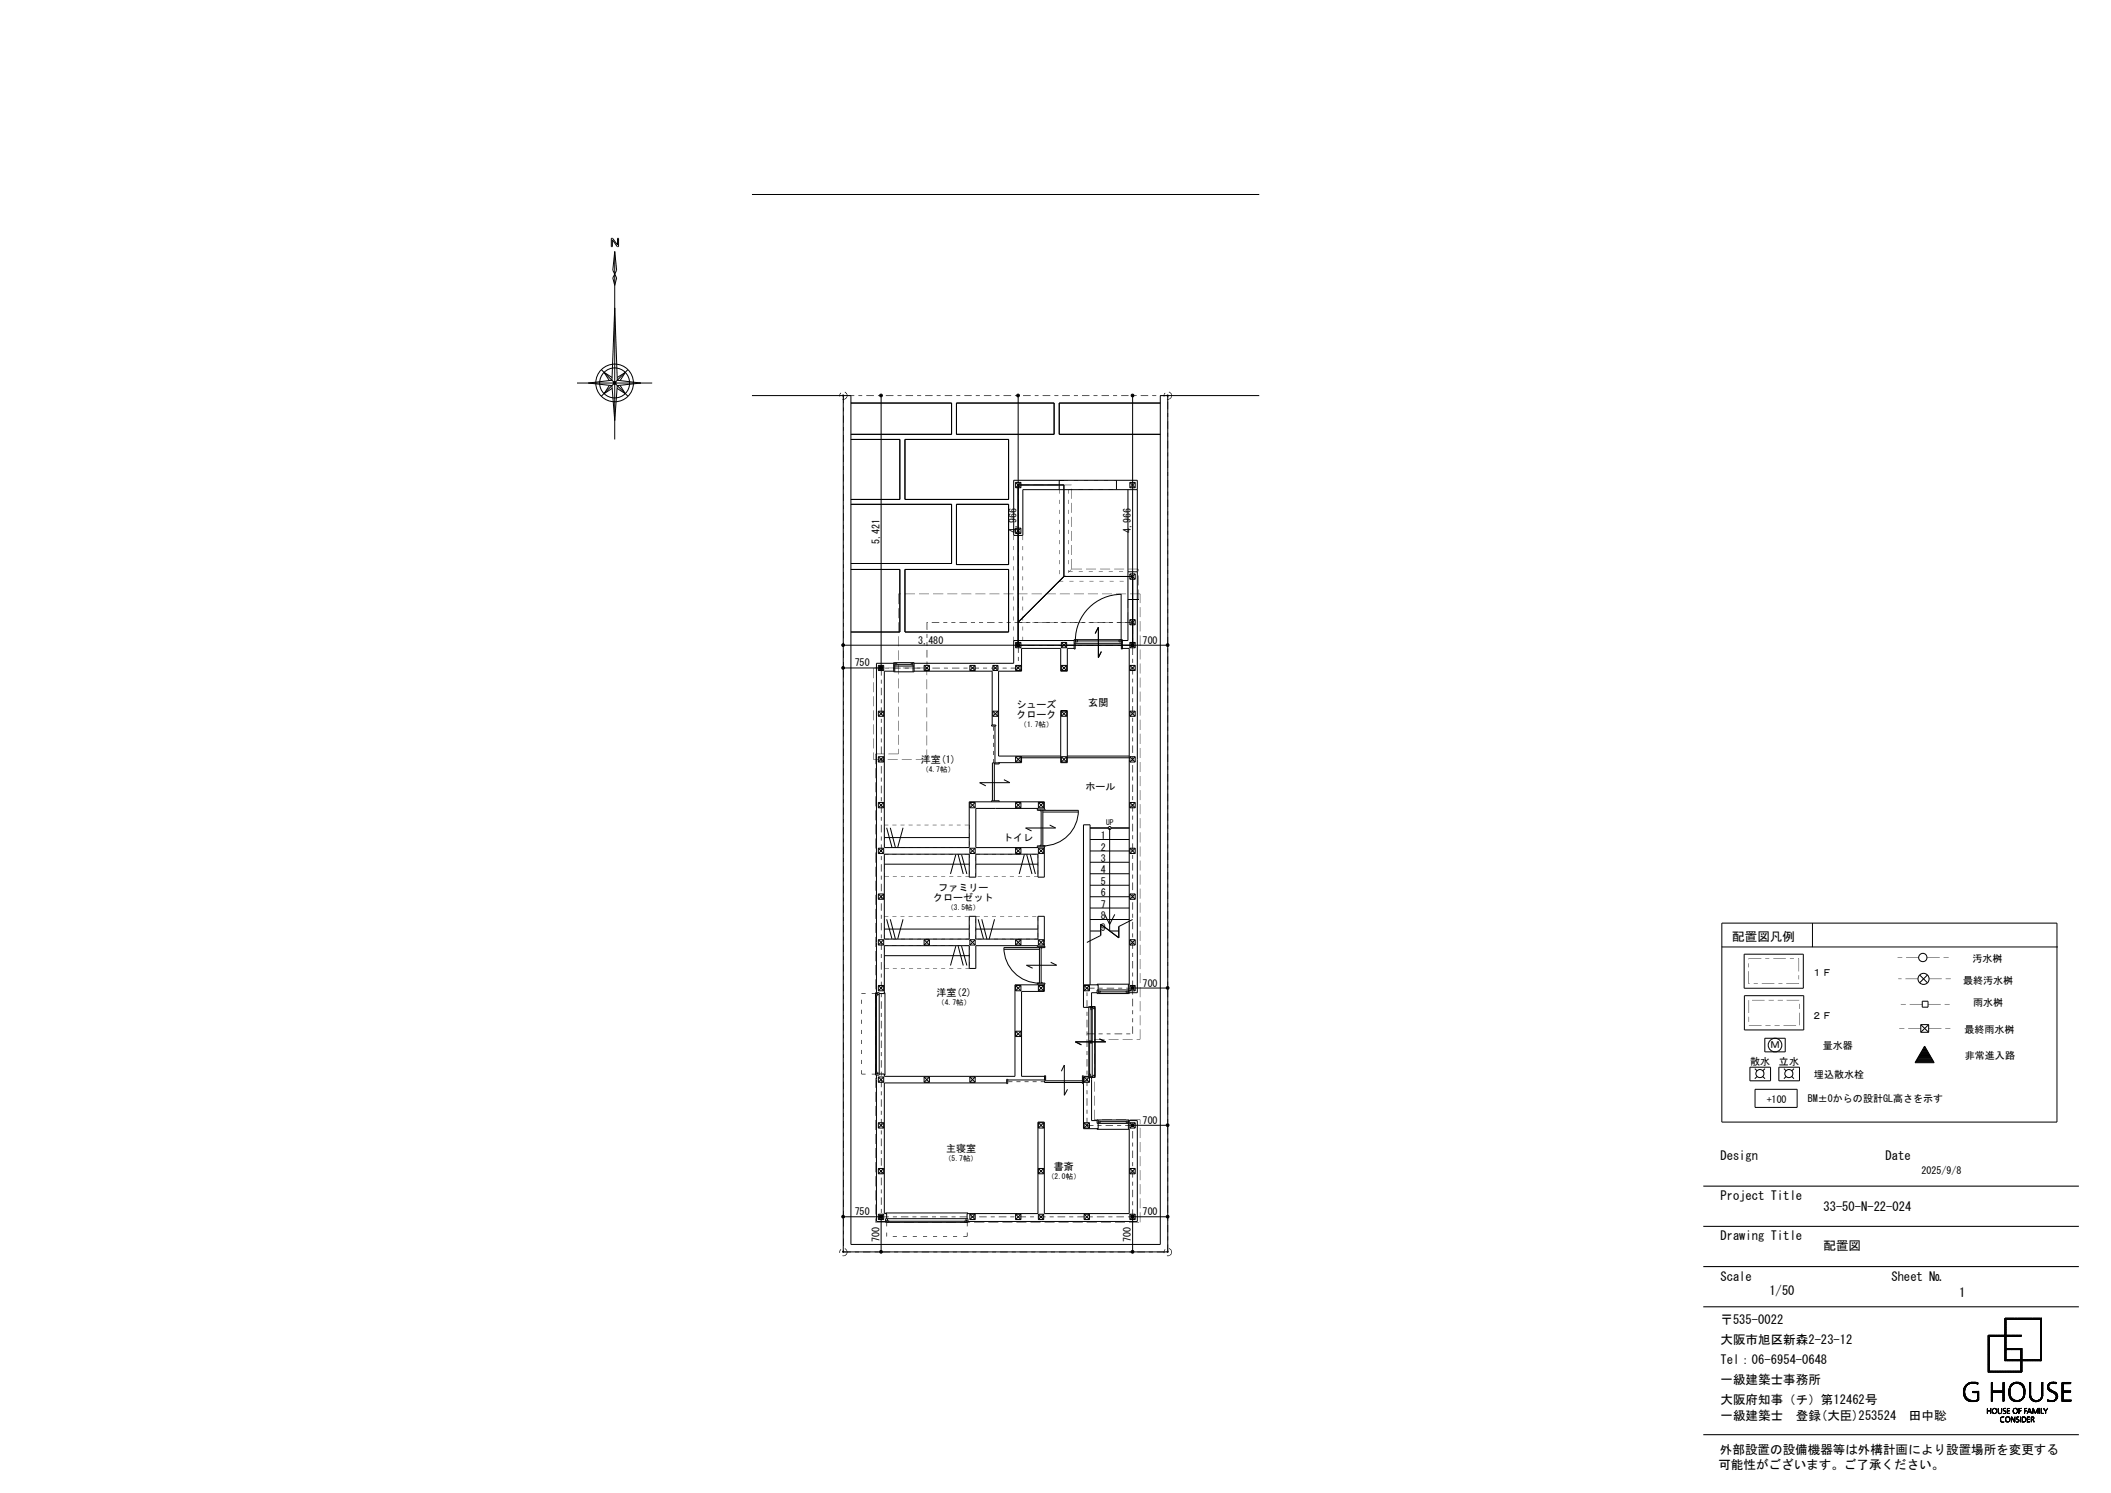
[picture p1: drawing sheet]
<svg xmlns="http://www.w3.org/2000/svg" width="420mm" height="297mm" viewBox="0 0 420 297" stroke-linecap="round" stroke-linejoin="round" font-family="sans-serif">
<defs><g id="words">
<g font-size="2.5">
<text x="344.6" y="187.2">配置図凡例</text>
<text x="342.3" y="230.8">Design</text>
<text x="375.1" y="230.8">Date</text>
<text x="342.3" y="238.8">Project Title</text>
<text x="362.8" y="241">33-50-N-22-024</text>
<text x="342.3" y="246.8">Drawing Title</text>
<text x="362.8" y="248.7">配置図</text>
<text x="342.3" y="254.8">Scale</text>
<text x="352" y="257.7">1/50</text>
<text x="376.3" y="254.8">Sheet №</text>
<text x="342.3" y="263.4">〒535-0022</text>
<text x="389.8" y="258">1</text>
<text x="342.3" y="267.4">大阪市旭区新森2-23-12</text>
<text x="342.3" y="271.4">Tel：06-6954-0648</text>
<text x="342.3" y="275.4">一級建築士事務所</text>
<text x="342.3" y="279.4">大阪府知事（チ）第12462号</text>
<text x="342.3" y="282.6">一級建築士　登録(大臣)253524　田中聡</text>
<text x="341.9" y="292.3">可能性がございます。ご了承ください。</text>
<text x="342.2" y="289.2">外部設置の設備機器等は外構計画により設置場所を変更する</text>
</g>
<g font-size="2">
<text x="202.2" y="106" transform="rotate(-90 202.2 106)">4,966</text>
<text x="225" y="106" transform="rotate(-90 225 106)">4,966</text>
<text x="175" y="108.3" transform="rotate(-90 175 108.3)">5,421</text>
<text x="182.7" y="128">3,480</text>
<text x="227.3" y="128">700</text>
<text x="170.1" y="132.6">750</text>
<text x="202.2" y="140.9">シューズ</text>
<text x="202.2" y="142.9">クローク</text>
<text x="216.5" y="140.4">玄関</text>
<text x="183.2" y="151.8">洋室(1)</text>
<text x="215.9" y="157.2">ホール</text>
<text x="199.6" y="167.3">トイレ</text>
<text x="219" y="166.9">1</text>
<text x="219" y="169.2">2</text>
<text x="219" y="171.5">3</text>
<text x="219" y="173.7">4</text>
<text x="185.7" y="179.3">クローゼット</text>
<text x="186.6" y="177.2">ファミリー</text>
<text x="219" y="176">5</text>
<text x="219" y="178.3">6</text>
<text x="219" y="180.6">7</text>
<text x="219" y="182.8">8</text>
<text x="219" y="185.1">9</text>
<text x="390.4" y="191.5">汚水桝</text>
<text x="227.3" y="196.3">700</text>
<text x="360.5" y="194.2">１Ｆ</text>
<text x="390.6" y="195.7">最終汚水桝</text>
<text x="186.4" y="198.2">洋室(2)</text>
<text x="360.5" y="202.7">２Ｆ</text>
<text x="392.6" y="200.2">雨水桝</text>
<text x="352.2" y="208.6">Ｍ</text>
<text x="362.6" y="208.7">量水器</text>
<text x="390.8" y="205.6">最終雨水桝</text>
<text x="348.2" y="211.9">散水</text>
<text x="353.9" y="212">立水</text>
<text x="360.9" y="214.5">埋込散水栓</text>
<text x="390.9" y="210.7">非常進入路</text>
<text x="351.5" y="219.4">+100</text>
<text x="359.7" y="219.2">BM±0からの設計GL高さを示す</text>
<text x="227.3" y="223.6">700</text>
<text x="188.2" y="229.1">主寝室</text>
<text x="209.7" y="232.7">書斎</text>
<text x="382.3" y="233.6">2025/9/8</text>
<text x="170.1" y="241.8">750</text>
<text x="227.3" y="241.8">700</text>
<text x="175" y="247.1" transform="rotate(-90 175 247.1)">700</text>
<text x="225" y="247.1" transform="rotate(-90 225 247.1)">700</text>
</g>
<g font-size="1.5">
<text x="202.9" y="144.7">（1.7帖）</text>
<text x="183.3" y="153.6">（4.7帖）</text>
<text x="220" y="164.2">UP</text>
<text x="188.3" y="181.1">（3.5帖）</text>
<text x="186.5" y="200">（4.7帖）</text>
<text x="187.8" y="231">（5.7帖）</text>
<text x="208.3" y="234.6">（2.0帖）</text>
</g>
</g></defs>
<path d="M338.9 236h74.7M338.9 244h74.7M338.9 252h74.7M338.9 260h74.7M338.9 285.4h74.7" fill="none" stroke="#000" stroke-width=".21"/>
<g fill="none" stroke="#000" stroke-width=".2">
<path d="M149.6 38.7h100.9M121.6 47.4h.3l1 1.3v-1.3h.2v1.7h-.3l-.9-1.3-.1 1.3h-.2zM121.8 47.8h.1M122.3 50l.4 3.8-.8 1.5 .4 1.5 .4-1.5-.8-1.5zM122.3 50v37.4M114.8 76.2h15M119.6 73.5l5.3 5.3M121.2 76.7l-1 1.6 1.6-1M121.8 75.1l-1.6-1 1 1.6M122.3 61.3l.5 14.3 4.7 .6-4.7 .5-.5 7-.5-7-4.7-.5 4.7-.6zM122.8 75.1l1.6-1-1 1.6M123.4 76.7l1 1.6-1.6-1"/>
<path d="M124.9 73.5l-5.3 5.3M149.6 78.7h19.7v168.9h61.5v-168.9h19.7M167.8 78.7v170.3h64.5v-170.3M175.3 78.7v54.2h-7.5M202.6 78.7v49.7M225.3 78.7v49.7M169.3 80.2h20v6.2h-20M169.3 87.4h9.7v12h-9.7M180 87.4h20.7v12h-20.7zM190.3 80.2h19.4v6.2h-19.4zM202.1 96v1M202.1 97h1"/>
<path d="M202.1 96h1M202.1 96l1 1M202.6 96.5h9.1v18.2M203.1 96v1M203.1 96l-1 1M210.7 95.5v1.9M222.1 95.5v1.9M224.4 97.4v30h-1.1M224.8 96l1 1M224.8 96v1M224.8 97h1M224.8 96h1"/>
<path d="M225.8 96v1M225.8 96l-1 1M226.3 97.4h-22.8v9.1h-1.8v-11h24.6v102h-1.6M230.8 80.2h-20.1v6.2h20.1M169.3 100.3h20v11.8h-20M169.3 113.3h9.7v12.4h-9.7M180 113.3h20.7v12.4h-20.7zM190.3 100.3h10.4v12h-10.4zM202.1 105.1v1M202.1 106.1h1M202.1 105.1h1M202.1 105.1l1 1"/>
<path d="M203.1 105.1v1M203.1 105.1l-1 1M211.7 114.7l-9.1 9.1M211.7 114.7h13.6M224.4 113.7h1.9M224.4 119.3h2M224.8 114.2v1M224.8 115.2h1M224.8 114.2h1M224.8 114.2l1 1M225.8 114.2v1M225.8 114.2l-1 1"/>
<path d="M167.8 128.4h64.5M174.8 132.4v1M174.8 133.4h1M174.8 132.4h1M174.8 132.4l1 1M175.8 132.4v1M175.8 132.4l-1 1M177.8 133.5h-1.9v35.1h16.9v-9.1h15v1.5M177.8 132h-3.4v65.5M177.8 131.8h4.1v1.8h-4.1zM177.8 132.5h4.1M178 132h.5v.2h-.5"/>
<path d="M178 131.8v1.8M178.5 132.2h2.7M181.7 132h-.5v.2h.5M181.7 131.8v1.8M181.9 133.5h15.5v10.7M183.9 132.4v1M183.9 133.4h1M183.9 132.4h1M183.9 132.4l1 1M184.9 132.4v1M184.9 132.4l-1 1M193 132.4v1"/>
<path d="M193 133.4h1M193 132.4h1M193 132.4l1 1M194 132.4v1M194 132.4l-1 1M197.5 133.4h1M197.5 132.4h1M197.5 132.4v1M197.5 132.4l1 1M198.5 132.4l-1 1M198.5 132.4v1M202.1 127.8v1.1"/>
<path d="M202.1 132.4v1M202.1 133.4h1M202.1 132.4h1M202.1 128.9h1M202.1 127.8h1M202.1 127.8l1 1.1M202.1 132.4l1 1M203.1 127.8v1.1M203.1 132.4v1M203.1 127.8l-1 1.1M203.1 132.4l-1 1M211.2 133.4h1"/>
<path d="M211.2 132.4h1M211.2 127.8v1.1M211.2 132.4v1M211.2 132.4l1 1M211.2 128.9h1M211.2 127.8h1M211.2 127.8l1 1.1M212.2 127.8v1.1M212.2 132.4v1M212.2 132.4l-1 1M212.2 127.8l-1 1.1M213.7 129h-1.4v4.5h-1.3v-4.5h-7.8v4.5h-4.5v16.9h12.3"/>
<path d="M213.7 127.4h-12v4.6h-19.8M213.7 128h9.6M213.9 127.3v1.8h-.2v-1.8h9.6v1.8h-.2v-10.9a9.2 9.2 0 0 0-9.1 9.2M214 127.3h.4v.4h-.4zM214.4 127.5h8.2M217.9 126l.6-1.2v6l.6-1.2M223.1 127.3h-.5v.4h.5M223.3 129h1.4v66.9h-.2v1.8M224.8 123.3v1M224.8 127.8v1.1M224.8 132.4v1M224.8 133.4h1"/>
<path d="M224.8 132.4h1M224.8 132.4l1 1M224.8 128.9h1M224.8 127.8h1M224.8 127.8l1 1.1M224.8 124.3h1M224.8 123.3h1M224.8 123.3l1 1M225.8 123.3v1M225.8 127.8v1.1M225.8 132.4v1M225.8 132.4l-1 1"/>
<path d="M225.8 127.8l-1 1.1M225.8 123.3l-1 1M174.8 141.5v1M174.8 150.5v1.1M174.8 159.6v1.1M174.8 159.6h1M174.8 151.6h1M174.8 150.5h1M174.8 142.5h1M174.8 141.5h1M174.8 141.5l1 1M174.8 150.5l1 1.1"/>
<path d="M174.8 159.6l1 1.1M175.8 141.5v1M175.8 150.5v1.1M175.8 159.6v1.1M175.8 141.5l-1 1M175.8 150.5l-1 1.1M175.8 159.6l-1 1.1M193 159.6v1.1M193 159.6h1M193 159.6l1 1.1M194 159.6v1.1M194 159.6l-1 1.1"/>
<path d="M197.3 159.5v-.2h1.5v.2M197.3 144.2h.8v.2h-.8zM197.4 159.3v-7.5h.4v7.5M197.5 142.5h1M197.5 141.5h1M197.5 141.5v1M197.5 141.5l1 1M197.9 151.8h.9v.2h-.9zM198 144.4v7.4M198.5 141.5l-1 1M198.5 141.5v1M199.7 155.1l1.2 .6h-6l1.2 .6"/>
<path d="M202.1 150.5v1.1M202.1 159.6v1.1M202.1 159.6h1M202.1 151.6h1M202.1 150.5h1M202.1 150.5l1 1.1M202.1 159.6l1 1.1M203.1 150.5v1.1M203.1 159.6v1.1M203.1 159.6l-1 1.1M203.1 150.5l-1 1.1M203.2 150.7h7.8"/>
<path d="M203.2 150.4v1.3l-4.5 .1M206.6 159.6v1.1M206.6 159.6h1M206.6 159.6l1 1.1M207.6 159.6v1.1M207.6 159.6l-1 1.1M211 141.4h1.3v10.3h-1.3zM211.2 151.6h1M211.2 150.5h1M211.2 142.5h1M211.2 141.5h1M211.2 141.5v1"/>
<path d="M211.2 150.5v1.1M211.2 141.5l1 1M211.2 150.5l1 1.1M212.2 150.5l-1 1.1M212.2 141.5v1M212.2 150.5v1.1M212.2 141.5l-1 1M212.3 150.4h12.4M212.3 150.7h12.4M224.8 141.5v1M224.8 150.5v1.1M224.8 159.6v1.1"/>
<path d="M224.8 159.6h1M224.8 159.6l1 1.1M224.8 151.6h1M224.8 150.5h1M224.8 150.5l1 1.1M224.8 142.5h1M224.8 141.5h1M224.8 141.5l1 1M225.8 141.5v1M225.8 150.5v1.1M225.8 159.6v1.1M225.8 159.6l-1 1.1"/>
<path d="M225.8 150.5l-1 1.1M225.8 141.5l-1 1M174.8 168.7v1.1M174.8 177.8v1.1M174.8 177.8l1 1.1M174.8 178.9h1M174.8 177.8h1M174.8 169.8h1M174.8 168.7h1M174.8 160.7h1M174.8 168.7l1 1.1M175.8 168.7v1.1"/>
<path d="M175.8 177.8v1.1M175.8 177.8l-1 1.1M175.8 168.7l-1 1.1M175.9 166.6h16.9M175.9 171.9h16.9M176.4 164.7l1.1 3.9M177.1 164.7l1 3.9M179.7 164.7l-1.1 3.9M190.2 170l-1.1 3.9M190.6 170l1 3.9M191.3 170l1.1 3.9M193 168.7v1.1"/>
<path d="M193 169.8h1M193 168.7h1M193 160.7h1M193 168.7l1 1.1M194 168.7v1.1M194 168.7l-1 1.1M194.1 171.9h12.4M202.1 168.7v1.1M202.1 169.8h1M202.1 168.7h1M202.1 160.7h1M202.1 168.7l1 1.1"/>
<path d="M203.1 168.7v1.1M203.1 168.7l-1 1.1M203.8 170l-1 3.9M204.3 170l1 3.9M205 170l1 3.9M206.4 168.3h1.5v.2h-1.5zM206.5 161v-.2h-12.4v7.8h12.4v-.1M206.6 168.7v1.1M206.6 169.8h1M206.6 168.7h1M206.6 160.7h1M206.6 168.7l1 1.1"/>
<path d="M206.9 161.2l.2 .1M207.1 161.2v7.1M207.1 168.1h-.2v.2M207.5 161.2v7.1a7 7 0 0 0 7-7.1h-8.1v-.2h1.5v.2M207.5 161.5h7M207.6 168.7v1.1M207.6 168.7l-1 1.1M207.8 168.5v6h-1.3v-4.6h-12.4v4.6h-1.3v-4.6h-16.9v16.9h16.9v-4.5h1.3v4.5h12.4v-4.5h1.3v6M208.8 164.1l1.2 .6h-6l1.2 .6M216.9 164.7h3.6M216.9 167h7.8M216.9 169.3h7.8"/>
<path d="M216.9 171.5h7.8M216.9 173.8h7.8M216.9 176.1h7.8M216.9 178.4h7.8M220.8 164.7v20.5h1.8M221.1 164.7h3.6M224.8 168.7v1.1M224.8 177.8v1.1M224.8 178.9h1M224.8 177.8h1M224.8 177.8l1 1.1M224.8 169.8h1"/>
<path d="M224.8 168.7h1M224.8 168.7l1 1.1M224.8 160.7h1M225.8 168.7v1.1M225.8 177.8v1.1M225.8 168.7l-1 1.1M225.8 177.8l-1 1.1M174.2 197.5h.7v16.4h-.7zM174.2 197.7h.4v.2h.3M174.3 197.7v.4h.2v-.4M174.4 198.1v15.1M174.8 186.9v1.1"/>
<path d="M174.8 196v1.1M174.8 197.1h1M174.8 196h1M174.8 196l1 1.1M174.8 188h1M174.8 186.9h1M174.8 186.9l1 1.1M175.8 186.9v1.1M175.8 196v1.1M175.8 196l-1 1.1M175.8 186.9l-1 1.1M175.9 197.5h.2v16.4h-.2"/>
<path d="M175.9 184.8h16.9M175.9 190.1h16.9M176.4 182.9l1.1 3.9M177.1 182.9l1 3.9M179.7 182.9l-1.1 3.9M183.9 186.9v1.1M183.9 188h1M183.9 186.9h1M183.9 186.9l1 1.1M184.9 186.9v1.1M184.9 186.9l-1 1.1M190.2 188.2l-1.1 3.9"/>
<path d="M190.6 188.2l1 3.9M191.3 188.2l1.1 3.9M193 186.9v1.1M193 188h1M193 186.9h1M193 186.9l1 1.1M194 186.9v1.1M194 186.9l-1 1.1M194.1 184.8h12.4M194.6 182.9l1.1 3.9M195.3 182.9l1 3.9M197.9 182.9l-1.1 3.9"/>
<path d="M199.7 188.8h7.1M202.1 186.9v1.1M202.1 196v1.1M202.1 197.1h1M202.1 196h1M202.1 188h1M202.1 186.9h1M202.1 196l1 1.1M202.1 186.9l1 1.1M203.1 186.9v1.1M203.1 196v1.1M203.1 186.9l-1 1.1"/>
<path d="M203.1 196l-1 1.1M206.4 188.5v-.2h1.5v.2l-.7-.1v7.2h.7v.2h-1.5v-.2h.8M206.5 188.3v-.2h-12.4v4.6h-1.3v-4.6h-16.9v9.6h-1M206.5 195.8v.1h-4.6v18.2h-26v-.4h-1M206.6 186.9v1.1M206.6 196v1.1M206.6 197.1h1M206.6 196h1M206.6 188h1M206.6 186.9h1M206.6 186.9l1 1.1M206.6 196l1 1.1"/>
<path d="M206.8 188.5v7.1a7.1 7.1 0 0 1-7.1-7.1h7.5M207.1 195.5h.2v.1M207.3 188.5l-.2 .1M207.6 186.9v1.1M207.6 196v1.1M207.6 186.9l-1 1.1M207.6 196l-1 1.1M207.8 195.8v1.4h-4.6v16.9h4.6M209 191.4l1.2 .6h-6l1.2 .6M215.6 195.9h2.9v1.8M215.7 196v1.1M215.7 197.1h1"/>
<path d="M215.7 196h1M215.7 196l1 1.1M216.7 196v1.1M216.7 196l-1 1.1M216.9 180.6h7.8M216.9 182.9h7.8M216.9 185.2h2.1M216.9 195.9v-31.8h-1.3v36.3h1.9v.3h.2v-.3h.2M218.3 196.9h6.4v.8h-6.4zM218.3 197.5h-1.1v2.7M218.5 197.2h.4v.2h-.4M218.9 197.3h5.1"/>
<path d="M219.8 181.9l1 2 1-2M224.5 197.2h-.5v.2h.5M224.7 195.8h-6.4v.1M224.8 186.9v1.1M224.8 196v1.1M224.8 197.1h1M224.8 196h1M224.8 188h1M224.8 186.9h1M224.8 196l1 1.1M224.8 186.9l1 1.1M225.3 182.9l-2.7 1.4v2.3l-3.6-2.7v2.2l-2.8 1.4"/>
<path d="M225.3 196.6h7M225.8 186.9v1.1M225.8 196v1.1M225.8 186.9l-1 1.1M225.8 196l-1 1.1M342.6 183.6h66.6v39.6h-66.6zM342.6 188.4h66.8M347 189.8h11.8v6.8h-11.8zM347 198.1h11.9v6.8h-11.9zM360.6 183.6v4.8M381.9 194l1.6 1.5M382.4 199.2h1.2v1.2h-1.2z"/>
<path d="M383.5 194l-1.6 1.5M174.3 213.7v-.5h.2v.5M174.4 213.9v29.1h1.8M174.8 214.2v1.1M174.8 215.3h1M174.8 214.2h1M174.8 214.2l1 1.1M174.9 213.5l-.7 .2M175.8 214.2v1.1M175.8 214.2l-1 1.1M183.9 215.3h1M183.9 214.2h1"/>
<path d="M183.9 214.2v1.1M183.9 214.2l1 1.1M184.9 214.2l-1 1.1M184.9 214.2v1.1M193 214.2v1.1M193 215.3h1M193 214.2h1M193 214.2l1 1.1M194 214.2v1.1M194 214.2l-1 1.1M200.3 215.4h-24.4v26h.5v1M200.3 214.7h.2v.9h-.2z"/>
<path d="M200.5 214.8h7.3M202.1 205.1v1.1M202.1 206.2h1M202.1 205.1h1M202.1 205.1l1 1.1M203.1 205.1v1.1M203.1 205.1l-1 1.1M207.8 214h.2v.9h-.2zM211.2 213.1l.6-1.2v6l.6-1.2M215.3 215h-7.5v.3h7.5M215.6 214h-.3v1.6h.3M215.7 214.2v1.1"/>
<path d="M215.7 215.3h1M215.7 214.2h1M215.7 214.2l1 1.1M216.6 214.2v-14h1.3v14.1h-1.2M216.7 214.1v-.4h.2v.4M216.7 207.1h.2v.4h-.2zM216.7 214.2v1.1M216.7 214.2l-1 1.1M216.8 207.5v6.2M217 207.1h.2v.4h-.2zM217 200.4v.5h.2v-.5M217.1 200.9v6.2"/>
<path d="M217.2 214.3v8.6h1.1M217.3 200.2v14.1M217.8 200.4v13.7M217.9 214.1h-.2v-.2h-.2v.2h-1.9v10.4h2.9v-1.7M218.7 206.7l1.3 .6h-6l1.1 .6M348.1 212.3h4.2v2.7h-4.2zM349.1 212.6l.5 .4M349.2 216.7h8.3v3.6h-8.3zM349.6 214.2l-.5 .4M350.7 214.2l.5 .4M351.1 206.5h4.1v2.8h-4.1zM351.2 212.6l-.5 .4"/>
<path d="M353.9 212.3h4.1v2.7h-4.1zM354.9 212.6l.4 .4M355.3 214.2l-.4 .4M356.5 214.2l.4 .4M356.9 212.6l-.4 .4M381.1 211.3h3.7M381.1 211.2h3.6M381.2 211.1h3.4M381.3 210.9h3.3M381.3 210.9h3.2M381.4 210.7h3M381.5 210.7h2.9"/>
<path d="M381.5 210.5h2.8M381.6 210.4h2.7M381.6 210.3h2.6M381.7 210.2h2.4M381.8 210.1h2.2M381.8 210h2.2M381.9 209.9h2M382 209.8h1.9M382 209.6h1.8M382.1 209.5h1.7M382.1 209.4h1.6M382.1 203.8h1.6"/>
<path d="M382.1 205.4h1.6M382.1 203.8v1.6M382.1 203.8l1.6 1.6M382.2 209.3h1.4M382.3 209.2h1.2M382.4 209.1h1.1M382.4 209h1M382.5 208.9h.9M382.5 208.8h.8M382.6 208.7h.6M382.7 208.5h.5M382.7 208.4h.4"/>
<path d="M382.8 208.3h.2M382.9 208.2h.1M382.9 208.1l1.9 3.3h-3.8zM383.7 203.8v1.6M383.7 203.8l-1.6 1.6M174.8 223.4v1M174.8 232.5v1M174.8 233.5h1M174.8 232.5h1M174.8 224.4h1M174.8 223.4h1M174.8 223.4l1 1"/>
<path d="M174.8 232.5l1 1M175.8 223.4v1M175.8 232.5v1M175.8 223.4l-1 1M175.8 232.5l-1 1M206.6 223.4v1M206.6 232.5v1M206.6 233.5h1M206.6 232.5h1M206.6 232.5l1 1M206.6 224.4h1M206.6 223.4h1"/>
<path d="M206.6 223.4l1 1M207.6 223.4v1M207.6 232.5v1M207.6 232.5l-1 1M207.6 223.4l-1 1M215.7 223.4v1M215.7 224.4h1M215.7 223.4h1M215.7 223.4l1 1M216.7 223.4v1M216.7 223.4l-1 1M218.3 222.8h6.4v.7h-6.4z"/>
<path d="M218.3 224.5v.2h6.4M218.5 223.1h.4v.2h-.4M218.9 223.1h5.1M224.5 222.8v1.7h.2v16.9h-16.9v-18.2h-1.3v18.2h-14.1v1M224.5 223.1h-.5v.2h.5M224.7 222.9h1.6v20.1h-33.7M224.8 223.4v1M224.8 232.5v1M224.8 233.5h1M224.8 232.5h1M224.8 224.4h1M224.8 223.4h1"/>
<path d="M224.8 223.4l1 1M224.8 232.5l1 1M225.3 223.9h7M225.8 223.4l-1 1M225.8 232.5l-1 1M225.8 223.4v1M225.8 232.5v1M167.8 242.1h7.5v6.9M174.8 241.6v1M174.8 242.6h1M174.8 241.6h1M174.8 241.6l1 1"/>
<path d="M175.8 241.6v1M175.8 241.6l-1 1M176.2 242.4h16.4v.8h-16.4zM176.2 241.4v-.1h16.4v.1M176.4 242.9h.4v.2h-.4M176.6 242.4l-.2 .8M176.8 243h15.1M192.2 242.4v.4h.2v.4M192.4 242.9h-.5v.2h.5M193 242.6h1M193 241.6h1M193 241.6v1"/>
<path d="M193 241.6l1 1M194 241.6v1M194 241.6l-1 1M202.1 242.6h1M202.1 241.6h1M202.1 241.6v1M202.1 241.6l1 1M203.1 241.6v1M203.1 241.6l-1 1M206.6 242.6h1M206.6 241.6h1M206.6 241.6v1"/>
<path d="M206.6 241.6l1 1M207.6 241.6v1M207.6 241.6l-1 1M215.7 242.6h1M215.7 241.6h1M215.7 241.6v1M215.7 241.6l1 1M216.7 241.6v1M216.7 241.6l-1 1M224.8 242.6h1M224.8 241.6h1M224.8 241.6v1"/>
<path d="M224.8 241.6l1 1M225.8 241.6v1M225.8 241.6l-1 1M232.3 242.1h-7v6.9M390.6 277.2l.5 .5M390.6 277.2l.4 .4M390.6 277.1l.4 .4M390.6 277l.4 .5M390.6 277l.3 .3M390.6 276.9l.3 .4M390.6 276.8l.3 .4M390.6 276.8l.3 .2"/>
<path d="M390.6 276.6l.3 .3M390.6 276.5l.3 .3M390.7 277.5l1.3 1.3M390.7 277.5l1.3 1.3-.5-.5M390.7 276.4l.2 .3M390.7 276.3l.2 .3M390.7 276.4l.2 .2M390.7 276.3l.2 .2M390.7 276.2l.3 .2M390.7 277.7l1.1 1.1M390.7 276.1l.3 .3M390.8 277.8l.9 .9"/>
<path d="M390.8 277.8l.9 1M390.8 278l.7 .7M390.8 275.9l.2 .4-.3-.3M390.8 275.8l.3 .3M390.9 275.8l.2 .3M390.9 278.1l.5 .5M390.9 276.9l-.3-.3 .3 .4M390.9 275.7l.3 .3M390.9 275.7l.3 .2M391 275.6l.2 .2M391 275.6l.2 .3-.3-.2M391 275.6l.2 .2-.2-.2"/>
<path d="M391.1 275.5l.2 .3-.3-.2M391.1 277.8l-.4-.5 .4 .5M391.1 275.5l.2 .2-.2-.2M391.2 275.4l.2 .3M391.2 276l-.3-.2 .2 .3M391.2 275.4l.2 .2M391.2 278l-.5-.6 .5 .6M391.2 275.4l.3 .2M391.3 275.3l.2 .2M391.4 275.3l.2 .2M391.4 275.3l.1 .2M391.5 275.2l.2 .2-.2-.2"/>
<path d="M391.5 275.2l.3 .2M391.6 275.1l.2 .2-.2-.1M391.6 278.3l.5 .5M391.6 275.1l.2 .2M391.6 278.4l.5 .4-.4-.4M391.8 278.8l-1.1-1.1 1.1 1.1M391.8 278.4l.4 .4M391.8 275l.2 .3M391.8 278.5l.5 .3M391.9 278.8l-1.2-1.2 1.2 1.2M391.9 278.5l.4 .3M391.9 275l.2 .3"/>
<path d="M392 275.3l-.2-.3 .1 .3M392 278.5l.3 .3M392 275l.2 .2M392 278.6l.4 .2M392 275l.3 .2M392.1 278.6l.3 .2M392.1 275.2l-.2-.2 .3 .2M392.1 275l.3 .2M392.2 278.6l.4 .2M392.2 275l.3 .2-.2-.2M392.3 278.6l.3 .2M392.3 275l.3 .2"/>
<path d="M392.4 275l.3 .2-.3-.2M392.4 278.6l.3 .2M392.5 276.8l.3 .3M392.5 278.6l.3 .2M392.5 277v.1M392.5 276.9v.1M392.5 276.9l.1 .2M392.5 276.8l.2 .3M392.6 276.8l.3 .3M392.6 278.6l.3 .2M392.6 276.8l.4 .3-.3-.3M392.6 275l.3 .2"/>
<path d="M392.7 275l.4 .2M392.7 275l.3 .2M392.8 276.8l.3 .3-.2-.3M392.8 275.2l-.3-.2 .4 .2M392.9 275l.3 .3M392.9 276.8l.3 .3M392.9 278.6l.2 .2M392.9 275l.4 .3M392.9 278.8l-.2-.2 .3 .2M393 276.8l.4 .3M393 275l.4 .4M393 278.6l.2 .2"/>
<path d="M393 276.8l.3 .3M393.1 275l.4 .4-.4-.4M393.1 278.6l.2 .2M393.1 276.8l.3 .3M393.1 276.8l.6 .5M393.2 275l.3 .3M393.2 278.5l.2 .2M393.2 276.8l.5 .4M393.2 275l.3 .3-.2-.3M393.2 278.5l.3 .2M393.3 278.8l-.2-.2 .3 .2M393.3 278.5l.2 .2"/>
<path d="M393.3 276.8l.4 .4M393.3 276.8l.4 .2M393.4 275l.1 .2M393.4 278.1l.3 .4M393.4 278.1l.3 .3M393.4 278l.3 .3M393.4 277.8l.3 .5M393.4 277.5l.3 .4M393.4 277.5l.3 .2M393.4 277.3l.3 .4M393.4 277.2l.3 .3M393.4 277.1l.3 .3"/>
<path d="M393.4 278.4l.2 .2M393.4 278.3l.3 .3M393.4 278.2l.3 .4M393.4 278.2l.3 .2M393.4 277.6l.3 .3M393.4 277.5l.3 .3M393.4 277.3l.3 .3M393.4 276.8l.3 .2M393.5 275.1h.1M393.5 276.8l.2 .1M393.6 276.8l.1 .1M393.6 276.8h.1"/>
<path d="M393.7 276.8h.1M393.7 278l-.3-.3 .3 .3M395.5 273h.1M395.5 272.3l.3 .3M395.5 272.2l.3 .3M395.5 272.1l.3 .3M395.5 271.9l.3 .3M395.5 271.8l.3 .3M395.5 271.7l.3 .3M395.5 271.7l.3 .2M395.5 271.6l.3 .3-.3-.2M395.5 271.6l.3 .2"/>
<path d="M395.5 271.5l.3 .3M395.5 271.4l.3 .3-.3-.2M395.5 271.4l.3 .2M395.5 271.2l.3 .4-.3-.3M395.5 271.1l.3 .3-.3-.2M395.5 271l.3 .4M395.5 270.9l.3 .3M395.5 270.8l.3 .3-.3-.2M395.5 270.8l.3 .3M395.5 270.7l.3 .3M395.5 270.6l.3 .3-.3-.2M395.5 270.5l.3 .3"/>
<path d="M395.5 270.4l.3 .3M395.5 268.4l.3 .1M395.5 268.5l.3 .3M395.5 268.6l.3 .4M395.5 269l.3 .4M395.5 269.2l.3 .3M395.5 269.5l.3 .2M395.5 269.5l.3 .4-.3-.3M395.5 269.7l.3 .2M395.5 269.7l.3 .3M395.5 269.8l.3 .3M395.5 270.1l.3 .3"/>
<path d="M395.5 270.1l.3 .2M395.5 269.9l.3 .4-.3-.3M395.5 272.5l.5 .5M395.5 272.5l.4 .5M395.5 272.6l.4 .4M395.5 272.9l.2 .1-.2-.2 .3 .2-.3-.3 .3 .2M395.5 265.9l.3 .3M395.5 266.2l.3 .4M395.5 266.4l.3 .3M395.5 266.7l.3 .1M395.5 266.7l.3 .3M395.5 266.1l.3 .3"/>
<path d="M395.5 266.8l.3 .4-.3-.2M395.5 266.9l.3 .4M395.5 266.4l.3 .2M395.5 267.3l.3 .2M395.5 267.4l.3 .2M395.5 267.3l.3 .3-.3-.2M395.5 267.2l.3 .3M395.5 267.7l.3 .2M395.5 267.1l.3 .3M395.5 267.6l.3 .2M395.5 266.5l.3 .3M395.5 265.9l.3 .2"/>
<path d="M395.5 265.6l.3 .3M395.5 267.6l.3 .3M395.5 267.7l.3 .3-.3-.2M395.5 267.9l.3 .2M395.5 267.9l.3 .4M395.5 267.4l.3 .3M395.5 267.5l.3 .3M395.5 267.8l.3 .3M395.5 268.7l.3 .2M395.5 268.1l.3 .2M395.5 268.9l.3 .2M395.5 269l.3 .2"/>
<path d="M395.5 268.5l.3 .2M395.5 269.3l.3 .2M395.5 269.3l.3 .3M395.5 271l.3 .2M395.5 271.9l.3 .2M395.5 272.2l.3 .2M395.5 272.6l.5 .4M395.5 268.2l.3 .3M395.6 265.6l.3 .3M395.6 265.9l.2 .1-.3-.3 .3 .4M395.8 272.2l-.3-.3 .3 .4M395.8 270.5l-.3-.3 .3 .4"/>
<path d="M395.8 268.6l-.3-.2 .3 .3M395.8 269.1l-.3-.3 .3 .4M395.8 269.6l-.3-.2 .3 .3M395.8 272.6l-.3-.2 .3 .3M395.8 265.9l-.3-.3 .3 .3M395.8 266.2l-.3-.2 .3 .4M395.8 265.6l.2 .3-.4-.3 .3 .3M395.8 266.6l-.3-.2 .3 .3M395.8 267.3l-.3-.3 .3 .3M395.8 268.3l-.3-.2 .3 .3M395.8 265.6l.3 .3M395.8 272.8l.3 .2"/>
<path d="M395.9 265.6l.3 .3M396 265.6l.2 .3M396 272.8l.3 .2M396.1 265.6l.3 .3M396.1 273l-.2-.2 .3 .2M396.1 272.8l.3 .2M396.1 265.6l.2 .3M396.2 276.3l.2 .3M396.2 276.1l.2 .4-.2-.3M396.2 275.8l.2 .4-.2-.3M396.2 275.8l.2 .3M396.2 275.3l.2 .2"/>
<path d="M396.2 276.5l.5 .5zM396.2 276.6l.3 .4zM396.2 276l.2 .2M396.2 278.7h.1M396.2 278.6l.1 .2M396.2 278.5l.2 .3M396.2 278.4l.2 .3-.2-.3M396.2 278.2l.2 .3M396.2 278.2l.2 .2M396.2 278.1l.2 .4M396.2 277.8l.2 .4-.2-.3M396.2 277.7l.2 .4-.2-.3"/>
<path d="M396.2 277.6l.2 .3-.2-.4 .2 .2M396.2 277.1l.2 .3M396.2 276.9l.2 .3M396.2 276.8l.2 .3M396.2 275.1l.2 .4M396.2 275.2l.2 .3M396.2 265.6l.2 .3M396.2 278.3l.2 .3M396.2 278l.2 .3M396.2 277.9l.2 .4M396.2 277.7l.2 .3M396.2 277.6l.2 .4"/>
<path d="M396.2 277.4l.2 .3M396.2 277.3l.2 .3M396.2 277l.2 .3M396.2 276.7l.2 .3M396.2 276.4l.5 .6M396.2 276l.2 .4M396.2 275.7l.2 .3M396.2 275.4l.2 .3M396.2 275.3l.2 .3M396.2 265.6l.4 .3M396.3 272.8l.2 .2M396.3 272.8l.3 .2"/>
<path d="M396.3 275l.1 .1v-.1M396.4 276.7l.4 .3M396.4 275.8l-.2-.3 .2 .5M396.4 275.8l-.2-.3 .2 .3M396.4 275.2l-.2-.2 .2 .3M396.4 276.9l-.2-.4 .4 .5M396.4 276.9v.1M396.4 277.5l-.2-.3 .2 .4M396.4 277.5l-.2-.3 .2 .3M396.4 272.8l.3 .2M396.4 275h.1M396.5 265.6l.3 .3-.2-.3"/>
<path d="M396.6 276.7l.3 .3M396.6 276.7l.4 .3M396.6 272.8l.3 .2-.4-.2 .2 .2M396.7 265.9l-.3-.3 .3 .3M396.7 272.8l.3 .2M396.7 276.7l.2 .3M396.7 276.7l.3 .3M396.7 265.6l.3 .3-.4-.3 .3 .3M396.8 272.8l.3 .2M396.9 272.8l.3 .2-.3-.2M396.9 265.6l.3 .3M397 276.7l.3 .3-.5-.3 .3 .3"/>
<path d="M397 265.6l.2 .3M397 272.8l.3 .2M397 276.7l.3 .3M397 272.8l.2 .2M397 265.6l.3 .3M397 276.7l.4 .3M397 272.8l.4 .2-.2-.2M397 265.6l.3 .3-.2-.3M397 265.9l-.2-.3 .3 .3M397.1 265.6l.2 .3M397.1 276.7l.4 .3-.3-.3M397.1 272.8l.4 .2"/>
<path d="M397.1 265.6l.3 .3M397.2 276.7l.4 .3-.3-.3M397.2 265.6l.3 .3M397.3 265.6l.4 .3-.3-.3M397.3 265.6l.2 .3M397.3 276.7l.4 .3M397.4 276.7l.3 .3M397.4 272.8l.4 .2-.2-.2M397.5 276.7l.3 .3M397.5 265.6l.3 .3M397.5 273l-.2-.2 .3 .2M397.6 265.6l.2 .3"/>
<path d="M397.6 272.8l.3 .2M397.6 276.7l.2 .3M397.6 276.7l.3 .3M397.7 276.7l.3 .3M397.7 272.8l.4 .2M397.7 265.6l.2 .3M397.8 276.7l.3 .3M397.8 265.6l.3 .3M397.8 273l-.2-.2 .3 .2M397.8 272.8l.3 .2M397.9 265.6l.3 .3M398.1 276.7l.3 .3"/>
<path d="M398.1 272.8l.3 .2M398.1 276.7l.3 .3-.3-.3M398.1 273l-.2-.2 .4 .2M398.1 265.9l-.1-.3 .4 .3M398.2 277l-.3-.3 .4 .3M398.2 276.7l.5 .5-.2-.3M398.2 265.6l.3 .3M398.3 276.7l.4 .5-.4-.5M398.3 265.6l.2 .3M398.3 272.8l.2 .2M398.4 265.6l.1 .3M398.4 272.8l.3 .2"/>
<path d="M398.4 265.6l.3 .3M398.4 273l-.2-.2 .3 .2M398.5 276.3l.2 .3M398.5 276.1l.2 .3M398.5 275.9l.2 .3-.2-.2M398.5 275.9l.2 .3M398.5 275.8l.2 .3-.2-.3M398.5 278.7v.1M398.5 278.6l.1 .2M398.5 278.6l.2 .2M398.5 278.4l.2 .4-.2-.3M398.5 278.5l.2 .2"/>
<path d="M398.5 278l.2 .5M398.5 277.2l.2 .3-.2-.3M398.5 277.1l.2 .4-.2-.3M398.5 276.4l.2 .5-.2-.3M398.5 276.5l.2 .2M398.5 278.3l.2 .3M398.5 277.5l.2 .2M398.5 277.5l.2 .3M398.5 275l.2 .4-.2-.2M398.5 275l.2 .3M398.5 273l-.2-.2 .3 .2M398.5 275.3l.2 .3"/>
<path d="M398.5 275.5l.2 .3-.2-.4 .2 .3M398.5 275.6l.2 .3-.2-.3M398.5 278.3l.2 .4M398.5 277.7l.2 .3M398.5 277.3l.2 .3M398.5 277l.2 .4M398.5 277l.2 .3M398.5 276.6l.2 .4M398.5 276.4l.2 .3M398.5 276l.2 .3M398.5 275.8l.2 .3M398.5 275.7l.2 .3"/>
<path d="M398.5 275.1l.2 .4M398.5 275l.2 .2-.1-.2M398.6 275l.1 .2M398.7 275v.1v-.1M398.7 273l-.2-.2 .4 .2M398.7 265.6l.4 .4-.4-.4M398.7 276.5l-.2-.2 .2 .3M398.7 276.5l-.2-.3 .2 .3M398.7 278.5l-.2-.3 .2 .4M398.7 278.2l-.2-.3 .2 .4M398.7 278.1l-.2-.3 .2 .3M398.7 277.9l-.2-.3 .2 .3"/>
<path d="M398.7 275.5l-.2-.3 .2 .4M398.7 272.8l.4 .2-.2-.2M398.7 265.9l-.2-.3 .6 .6-.2-.3M398.7 275h.1M398.8 265.6l.3 .3M398.9 262.4v.1M398.9 262.4l.2 .2zM398.9 262.3v.2M398.9 262.3l.1 .2M398.9 262.3l.2 .3M398.9 263.5l.2 .3M398.9 263.4l.2 .3"/>
<path d="M398.9 263.4l.2 .2M398.9 263.2l.2 .4M398.9 264.3l.2 .4M398.9 263.1l.2 .3-.2-.1M398.9 264.2l.2 .3-.2-.2M398.9 264.2l.2 .3M398.9 264.1l.2 .1M398.9 262.9l.2 .2M398.9 262.8l.2 .3M398.9 263.9l.2 .3M398.9 262.7l.2 .3M398.9 262.6l.2 .3"/>
<path d="M398.9 263.7l.2 .4M398.9 262.5l.2 .3M398.9 262.5l.2 .2M398.9 263.6l.2 .3-.2-.3M398.9 263l.2 .2M398.9 262.8l.2 .2M398.9 264.8l.2 .3-.2-.2M398.9 263.9l.2 .2M398.9 265.1l.2 .2M398.9 264.1l.2 .3M398.9 265.3l.2 .3-.2-.4 .2 .2M398.9 264.5l.2 .3"/>
<path d="M398.9 265.6l.3 .3M398.9 264.7l.2 .3M398.9 265.7l.2 .2M398.9 264.8l.2 .2M398.9 266.1l.2 .1M398.9 266.2l.2 .4M398.9 265.5l.3 .4-.1-.2M398.9 266.4l.2 .2M398.9 266.5l.2 .3M398.9 266.1l.2 .3M398.9 266.8l.2 .4-.2-.3M398.9 267l.2 .3"/>
<path d="M398.9 266.4l.2 .3M398.9 267.2l.2 .3-.2-.2M398.9 267.3l.2 .2M398.9 267.3l.2 .3M398.9 266.7l.2 .3M398.9 267.4l.2 .4-.2-.3M398.9 267.5l.2 .3M398.9 267.1l.2 .3M398.9 267.8l.2 .3-.2-.2M398.9 268l.2 .2M398.9 267.9l.2 .3-.2-.2M398.9 268.2l.3 .3"/>
<path d="M398.9 267.8l.2 .3M398.9 268l.6 .5M398.9 268.1l.4 .4M398.9 268.5l.2 .2M398.9 268.5l.2 .4M398.9 268.1l.3 .4-.1-.1M398.9 268.6l.2 .4M398.9 268.4l.2 .3M398.9 268.9l.2 .2-.2-.2M398.9 268.8l.2 .3M398.9 269.1l.2 .4-.2-.3M398.9 269.1l.2 .2"/>
<path d="M398.9 269.5l.2 .2M398.9 269.6l.2 .1M398.9 269.4l.2 .3M398.9 269.7l.2 .2M398.9 269.6l.2 .3M398.9 269.8l.2 .3M398.9 269.9l.2 .2M398.9 270l.2 .2M398.9 270.1l.2 .4-.2-.3M398.9 270.3l.5 .4M398.9 270.3l.4 .4M398.9 270.3l.4 .4-.2-.2"/>
<path d="M398.9 270.3l.3 .4M398.9 270.4l.3 .3M398.9 270.7h.1M398.9 270.6l.1 .1M398.9 270.5l.2 .2M398.9 270.6l.2 .1M398.9 269.9l.2 .3M398.9 269.3l.2 .2M398.9 268.9l.2 .3M398.9 265.3l.5 .6M398.9 264.7l.2 .2M398.9 264.3l.2 .2"/>
<path d="M398.9 272.8l.3 .2-.3-.2M398.9 262.2l.3 .3M399 272.8l.3 .2M399 262.2l.3 .3M399 262.5h.1M399.1 262.5l-.2-.3 .3 .3M399.1 262.5h.1M399.1 264.8l-.2-.2 .2 .3M399.1 263.3l-.2-.3 .2 .4M399.1 263.1l-.2-.2 .2 .3M399.1 265.2l-.2-.2 .2 .3M399.1 265.6l.2 .3-.4-.5 .4 .5"/>
<path d="M399.1 266.6l-.2-.2 .2 .3M399.1 266.9l-.2-.2 .2 .3M399.1 267.9l-.2-.3 .2 .4M399.1 268.4l-.2-.2 .2 .4M399.1 269.2l-.2-.2 .2 .3M399.1 269.6l-.2-.3 .2 .3M399.1 270l-.2-.3 .2 .3M399.2 272.8l.1 .2M399.2 265.6l.3 .3M399.2 270.5l.3 .2M399.2 272.8l.4 .2M399.2 272.8l.3 .2"/>
<path d="M399.2 262.2l.3 .3M399.2 268.3l.3 .2M399.3 262.2l.4 .3M399.3 265.6l.2 .3M399.3 262.5l-.2-.3 .4 .3M399.3 265.6l.3 .3M399.3 268.3l.4 .2M399.4 272.8l.4 .2-.3-.2M399.4 265.6l.3 .3M399.4 270.5l.3 .2-.5-.2 .3 .2M399.5 262.2l.3 .3M399.5 268.3l.3 .2"/>
<path d="M399.5 270.5l.3 .2M399.5 265.6l.3 .3M399.5 268.3l.2 .2M399.5 270.5l.3 .2-.2-.2M399.5 272.8l.3 .2M399.6 262.2l.3 .3M399.6 268.3l.3 .2M399.6 277l.4 .5M399.6 277l.3 .3M399.6 276.7l.3 .3-.3-.4 .3 .3M399.6 276.9l.3 .3M399.6 276.5l.3 .3-.3-.2"/>
<path d="M399.7 277.5l1.3 1.3M399.7 277.5l.4 .4M399.7 277.4l.3 .4M399.7 277.3l.3 .3M399.7 276.4l.2 .3M399.7 276.4l.2 .2M399.7 276.3l.2 .3M399.7 276.3l.2 .2M399.7 262.2l.3 .3-.2-.3M399.7 268.3l.3 .2M399.7 270.5l.3 .2-.2-.2M399.7 272.8l.3 .2"/>
<path d="M399.7 277.6l1.2 1.2M399.7 277.7l1.1 1.1-1.1-1.1M399.7 265.6l.3 .3-.4-.3 .2 .3M399.7 270.5l.3 .2M399.7 268.3l.2 .2M399.7 276.2l.2 .3M399.8 276l.2 .4M399.8 276.1l.2 .2M399.8 265.6l.2 .3M399.8 272.8l.2 .2-.2-.2M399.8 277.9l.8 .8M399.8 276l.2 .2"/>
<path d="M399.8 275.9l.2 .2M399.8 275.8l.2 .3-.2-.3M399.8 262.2l.3 .3M399.8 270.5l.3 .2M399.8 265.6l.3 .3M399.8 278l.6 .6M399.8 275.8l.3 .2M399.8 273l-.2-.2 .3 .2M399.8 262.2l.2 .3M399.8 272.8l.3 .2M399.8 278l.7 .7M399.9 278.1l.4 .5"/>
<path d="M399.9 275.8l.2 .2M399.9 275.7l.2 .2M399.9 272.8l.2 .2M399.9 262.2l.2 .3M399.9 265.6l.3 .3M399.9 270.5l.2 .2-.2-.2M399.9 275.6l.2 .2M399.9 277.1l-.3-.3 .3 .4M399.9 262.2l.4 .3M399.9 270.5l.4 .2M400 268.3l.2 .2-.2-.2M400 268.5l-.2-.2 .2 .2"/>
<path d="M400 270.5l.2 .2M400 275.5l.2 .3-.2-.2M400 272.8l.2 .2M400 268.3l.4 .2-.3-.2M400 275.5l.3 .2-.3-.2M400 268.5l-.2-.2 .4 .2M400 272.8l.3 .2M400 265.6l.3 .3M400.1 265.6l.3 .3M400.1 270.5l.3 .2M400.2 275.3l.2 .2M400.2 265.6l.3 .3"/>
<path d="M400.2 270.5l.4 .2-.3-.2M400.2 268.3l.2 .2M400.2 275.3l.3 .2M400.2 262.2l.3 .3M400.2 265.9l-.2-.3 .3 .3M400.2 268.3l.3 .2M400.2 272.8l.4 .2M400.3 275.6l-.2-.2 .2 .3M400.3 275.2l.2 .3-.2-.2M400.3 262.2l.3 .3-.2-.3M400.3 268.3l.3 .2M400.3 275.6l-.2-.2 .3 .2"/>
<path d="M400.3 275.2l.3 .2M400.3 270.5l.4 .2M400.4 275.2l.3 .2M400.4 262.5l-.3-.3 .3 .3M400.4 268.3l.2 .2M400.4 272.8l.3 .2-.3-.2M400.4 273l-.3-.2 .3 .2M400.4 278.3l.5 .5M400.4 262.2l.3 .3-.2-.3M400.4 268.3l.3 .2-.2-.2M400.4 265.6l.3 .3M400.5 262.2l.2 .3"/>
<path d="M400.5 270.5l.3 .2M400.5 268.3l.2 .2M400.5 262.2l.3 .3M400.5 265.6l.3 .3-.2-.3M400.5 268.3l.3 .2M400.6 278.7l-.8-.8 .8 .8M400.6 275.1l.2 .2-.2-.2M400.6 262.2l.3 .3M400.6 265.9l-.3-.3 .3 .3M400.6 272.8l.1 .2M400.6 275l.3 .3M400.6 265.6l.3 .3-.2-.3"/>
<path d="M400.6 268.3l.3 .2M400.6 270.5l.2 .2M400.6 272.8l.3 .2M400.6 278.4l.5 .4M400.6 262.2l.4 .3M400.6 268.3l.6 .2M400.7 275.3l-.2-.2 .2 .2M400.7 275l.2 .3M400.7 262.2l.2 .3M400.7 268.3l.2 .2M400.7 272.8l.3 .2M400.7 278.5l.5 .3-.4-.3"/>
<path d="M400.7 265.6l.3 .3M400.8 275l.2 .3M400.8 275l.2 .3-.4-.3M400.8 270.7l-.2-.2 .3 .2M400.8 275l.3 .2-.2-.2M400.8 265.6l.3 .3-.2-.3M400.8 270.5l.3 .2-.2-.2M400.9 278.5l.3 .3-.3-.2M400.9 265.6l.3 .3M400.9 270.5l.3 .2-.2-.2M400.9 275l.3 .2M400.9 270.7l-.3-.2 .4 .2"/>
<path d="M400.9 262.2l.3 .3M400.9 268.3l.3 .2M401 278.6l.3 .2M401 262.2l.4 .3-.2-.3M401 272.8l.3 .2M401 262.5l-.2-.3 .4 .3M401 262.2l.2 .3M401 265.6l.3 .3M401 268.3l.3 .2M401 270.5l.3 .2M401 273l-.2-.2 .4 .2M401.1 265.6l.3 .3"/>
<path d="M401.1 268.3l.3 .2-.2-.2M401.2 265.6l.3 .3M401.2 268.3l.2 .2M401.2 278.6l.2 .2-.2-.2 .1 .1M401.2 262.2l.3 .3M401.2 265.9l-.3-.3 .3 .3M401.2 270.5l.3 .2M401.2 272.8l.2 .2-.3-.2 .2 .2M401.2 275h.1M401.2 278.6l.3 .2zM401.2 270.5l.2 .2M401.2 268.3l.3 .2"/>
<path d="M401.2 272.8l.3 .2M401.3 275l.3 .3M401.3 275.2l-.3-.2 .4 .2M401.3 278.6l.3 .2-.2-.2M401.3 262.2l.3 .3M401.3 268.3l.3 .2M401.3 270.5l.2 .2M401.3 270.7l-.2-.2 .3 .2M401.3 272.8l.2 .2M401.3 275h-.1l.2 .2M401.3 275l.2 .3M401.3 275l.4 .3"/>
<path d="M401.3 262.2l.2 .3M401.3 270.5l.3 .2M401.3 272.8l.3 .2M401.3 278.6l.2 .2M401.4 268.3l.3 .2M401.4 278.6l.4 .2M401.4 278.6l.3 .2-.3-.2M401.4 272.8l.3 .2M401.4 275l.5 .4M401.4 262.2l.2 .3-.2-.3 .4 .3M401.4 265.6l.3 .3M401.5 265.6l.3 .3-.3-.3"/>
<path d="M401.5 270.5l.5 .2-.3-.2M401.5 272.8l.2 .2M401.5 265.9l-.2-.3 .4 .3M401.5 270.5l.2 .2M401.5 272.8l.4 .2M401.5 275l.5 .5M401.6 275l1.2 1.2M401.6 262.2l.2 .3M401.6 265.6l.3 .3M401.6 268.3l.4 .2-.3-.2M401.6 270.7l-.2-.2 .3 .2M401.6 272.8l.2 .2"/>
<path d="M401.7 275.3l-.3-.3 .4 .3M401.7 275l1.1 1.1M401.7 278.5l.3 .2M401.7 265.6l.3 .3M401.7 272.8l.4 .2-.3-.2M401.7 262.2l.3 .3-.4-.3 .3 .3M401.7 270.5l.3 .2M401.7 268.5l-.2-.2 .3 .2M401.7 275l1.1 1-1-1M401.8 278.5l.2 .2M401.8 278.5l.2 .2-.1-.2M401.8 265.6l.3 .3"/>
<path d="M401.8 262.2l.3 .3M401.8 268.3l.5 .6M401.8 270.5l.5 .5-.4-.5 .3 .2M401.8 278.8l-.1-.2 .2 .2M401.8 265.9l-.1-.3 .2 .3M401.8 268.3l.5 .4M401.9 278.4l.2 .3M401.9 275l.9 .9M401.9 268.3l.4 .4M401.9 265.6l.3 .3M401.9 262.2l.3 .3M401.9 268.3l.4 .3"/>
<path d="M401.9 272.8l.1 .1M402 278.4l.2 .2M402 275.1l.7 .7M402 262.2l.2 .3M402 270.5l.3 .3M402 272.8l.2 .2M402 268.6l.3 .4M402 268.9l.3 .2-.3-.2M402 268.9l.3 .3M402 269.1l.3 .4-.3-.3M402 269.3l.3 .3M402 269.4l.3 .2"/>
<path d="M402 269.6l.3 .1M402 269.7l.3 .2M402 269.6l.3 .3-.3-.2M402 269.9l.3 .2M402 269.7l.3 .3M402 269.8l.3 .4M402 270.1l.3 .4-.3-.3M402 270.3l.5 .4M402 270.3l.4 .4-.4-.3 .2 .1M402 270.5l.3 .2M402 270.9l.3 .3-.3-.4 .3 .3M402 271l.3 .3"/>
<path d="M402 271.2l.3 .2M402 271.2l.3 .4M402 271.3l.3 .2M402 271.4l.3 .3M402 271.7l.3 .2-.3-.3 .3 .2M402 271.5l.3 .2M402 271.8l.3 .4-.3-.3M402 271.8l.3 .2M402 272.2l.3 .2M402 272.2l.3 .3M402 272.4l.3 .4M402 272.6l.3 .2"/>
<path d="M402 272.7l.3 .3-.3-.2M402 272.4l.3 .2M402 272.1l.3 .3M402 270.8l.3 .2M402 270l.3 .3M402 269.5l.3 .2M402 269.4l.3 .3M402 269.1l.3 .2M402 268.8l.3 .3M402 270.4l.1 .1M402 272.9l.2 .1M402 275.1l.7 .6"/>
<path d="M402.1 278.3l.2 .3-.3-.3M402.1 265.6l.1 .1M402.1 262.2l.2 .3M402.1 268.3l.2 .2M402.1 278.3l.2 .2M402.1 265.6h.1M402.1 262.2l.3 .3M402.1 268.3l.2 .1M402.2 278.6l-.3-.2 .2 .2M402.2 278.3l.2 .2M402.2 262.2l.2 .3M402.2 265.8l-.2-.2 .2 .2"/>
<path d="M402.2 268.5l.1 .1M402.2 278.3l.1 .2-.2-.2M402.2 275.2l.4 .4M402.2 278.2l.2 .2M402.2 278.2l.2 .2-.2-.1M402.3 278.2l.2 .2M402.3 275.3l.2 .2M402.3 268.5l-.3-.2 .3 .3M402.3 270.7l-.3-.2 .3 .4M402.3 268.5h.1M402.3 278.2l.1 .2-.2-.2M402.3 278.2l.2 .1"/>
<path d="M402.3 278.1l.2 .2M402.3 268.3v.1M402.3 269.2l-.3-.2 .3 .3M402.3 270.2l-.3-.2 .3 .3M402.3 271.7l-.3-.2 .3 .3M402.3 272.2l-.3-.3 .3 .4M402.3 272.5l-.3-.2 .3 .3M402.3 272.8l-.3-.2 .3 .3M402.3 278l.2 .3M402.3 275.8l.6 .5M402.4 278l.2 .3-.2-.3M402.4 277.9l.2 .3"/>
<path d="M402.4 275.9l.5 .5M402.4 270.5l.3 .2M402.5 277.9l.2 .2M402.5 276l.4 .5-.4-.4M402.5 262.5l-.3-.3 .3 .3M402.5 277.8l.2 .2M402.5 277.7l.3 .3M402.5 270.5l.3 .2-.3-.2M402.5 277.6l.3 .3M402.5 277.6l.3 .2M402.5 277.5l.3 .3M402.5 276.2l.4 .6"/>
<path d="M402.5 262.2l.5 .3-.3-.3M402.5 277.5l.3 .2M402.5 276.1l.4 .5M402.5 277.7l.3 .2M402.6 277.5l.2 .2-.2-.2M402.6 277.3l.2 .3M402.6 277.3l.2 .2M402.6 276.5l.3 .3M402.6 277.2l.2 .3M402.6 262.5l-.3-.3 .5 .3M402.6 270.5l.3 .2M402.6 270.7l-.3-.2 .3 .2"/>
<path d="M402.6 276.6l.3 .2M402.6 276.6l.3 .4-.3-.3M402.6 276.8l.3 .3M402.6 276.9l.3 .3M402.6 277.2l.3 .3M402.6 277.1l.3 .3M402.6 277l.3 .3M402.6 270.5l.2 .2M402.7 270.5l.3 .2M402.8 278l-.3-.3 .2 .4M402.8 270.5l.3 .2-.3-.2M402.8 277.6l-.2-.2 .2 .3"/>
<path d="M402.8 262.2l.2 .3M402.9 262.2l.3 .3M403.1 270.5l.3 .2-.3-.2M403.1 262.2l.2 .3M403.1 270.7l-.2-.2 .3 .2M403.2 262.2l.3 .3M403.2 262.5l-.2-.3 .3 .3M403.2 270.7l-.2-.2 .3 .2M403.3 262.2l.2 .3M403.3 270.5l.3 .2-.4-.2 .2 .2M403.4 270.5l.2 .2M403.4 262.2l.3 .3-.4-.3 .3 .3"/>
<path d="M403.4 270.5l.3 .2M403.5 262.2l.2 .3M403.5 262.2l.3 .3M403.7 262.2l.2 .3M403.7 270.5l.2 .2M403.7 262.2l.3 .3M403.7 270.5l.3 .2M403.8 276.6l.2 .2M403.8 276.7l.2 .5M403.8 276.9l.2 .3M403.8 277l.2 .4-.2-.2M403.8 277.1l.2 .4-.2-.3"/>
<path d="M403.8 277.4l.3 .3M403.8 277.5l.3 .3M403.8 277.7l1.1 1.1M403.8 277.8l1 1M403.8 262.2l.2 .3M403.8 270.7l-.3-.2 .3 .2M403.8 275l.2 .4-.2-.2M403.8 275.4l.2 .4-.2-.3M403.8 275.6l.2 .3M403.8 275.9l.2 .3M403.8 275.9l.2 .3-.2-.2M403.8 277.5l.3 .4-.3-.3"/>
<path d="M403.8 277.3l.2 .4M403.8 277.3l.2 .3M403.8 276.9l.2 .4M403.8 276.6l.2 .4M403.8 276.5l.2 .3M403.8 276.4l.2 .4M403.8 276.4l.2 .3M403.8 276.1l.2 .3M403.8 276l.2 .3M403.8 275.6l.2 .5-.2-.3M403.8 275.1l.2 .4M403.8 277.9l.9 .9"/>
<path d="M403.8 262.2l.3 .3M403.8 270.5l.4 .2M403.9 278l.7 .8M403.9 270.5l.2 .2M403.9 275l.1 .3M403.9 278.1l.6 .6M403.9 278.1l.6 .7M403.9 278.2l.6 .5M404 270.5l.3 .2M404 278.3l.4 .4M404 275v.2M404 275.5l-.2-.3 .2 .5"/>
<path d="M404 276.5l-.2-.3 .2 .4M404 278.3l.3 .3M404 275h.1M404.1 262.2l.2 .3-.4-.3 .3 .3M404.1 270.5l.2 .2M404.1 262.2l.3 .3M404.1 270.5l.3 .2-.2-.2M404.2 278l-.4-.4 .4 .4M404.2 262.2l.3 .3-.3-.3M404.2 278.1l-.4-.4 .5 .6M404.2 270.5l.3 .2M404.3 270.5l.3 .2"/>
<path d="M404.3 270.5l.2 .2M404.4 270.5l.3 .2M404.4 278.3l.5 .5M404.4 262.2l.3 .3-.4-.3 .2 .3M404.5 278.4l.5 .4-.4-.3M404.5 270.5l.2 .2M404.6 262.2l.3 .3M404.6 278.5l.5 .4-.4-.4M404.6 262.2l.2 .3M404.7 262.2l.2 .3M404.7 278.5l.3 .4M404.7 262.5l-.2-.3 .3 .3"/>
<path d="M404.7 262.2l.3 .3-.2-.3M404.7 262.2l.3 .3M404.7 270.5l.4 .2-.2-.2M404.8 262.2l.3 .3M404.8 278.6l.3 .3-.3-.3M404.8 270.7l-.2-.2 .4 .2M404.9 278.6l.3 .3M404.9 262.2l.2 .3M404.9 262.2l.5 .3M404.9 270.5l.4 .2M404.9 278.6l.3 .2M405 262.2l.2 .3"/>
<path d="M405 270.5l.2 .2M405 270.5l.4 .2-.2-.2M405.1 278.6l.3 .2-.4-.2 .3 .2M405.1 270.5l.3 .2M405.2 278.6l.2 .2M405.2 278.6l.3 .2-.2-.2M405.2 262.2l.3 .3-.2-.3M405.3 262.2l.3 .3M405.4 270.5l.3 .2M405.4 278.6l.2 .2-.3-.2M405.4 262.2l.3 .3M405.5 270.7l-.3-.2 .3 .2"/>
<path d="M405.5 262.2l.3 .3M405.6 262.2l.2 .3M405.6 270.7l-.3-.2 .3 .2M405.6 278.5l.2 .2M405.6 270.5l.3 .2M405.6 270.5l.2 .2M405.6 278.5l.2 .1-.1-.1M405.6 262.2l.3 .3M405.6 262.2l.6 .6-.3-.3M405.7 270.5l.2 .2M405.7 278.4l.2 .2M405.7 278.7l-.2-.1 .2 .2"/>
<path d="M405.7 262.2l.5 .5zM405.8 262.2l.4 .4M405.8 278.7l-.2-.2 .2 .2M405.8 270.5l.3 .2M405.8 278.3l.3 .2M405.8 278.3l.2 .3-.3-.2M405.9 278.3l.2 .2-.3-.2M405.9 278.3l.2 .1M405.9 269.3l.3 .4-.3-.2M405.9 269.2l.3 .3M405.9 269.2l.3 .3-.3-.4 .3 .2M405.9 268.9l.3 .4"/>
<path d="M405.9 268.9l.3 .3M405.9 268.8l.3 .3M405.9 268.8l.3 .2M405.9 268.6l.3 .3M405.9 268.5l.3 .4-.3-.3M405.9 268.4l.3 .3-.3-.2M405.9 268.3l.3 .3-.3-.2M405.9 268.2l.3 .3M405.9 268.1l.3 .1M405.9 267.9l.3 .3M405.9 267.8l.3 .3-.3-.3M405.9 267.7l.3 .2"/>
<path d="M405.9 267.6l.3 .3M405.9 267.5l.3 .3M405.9 267.5l.3 .3-.3-.4 .3 .2M405.9 267.3l.3 .3M405.9 267.3l.3 .2M405.9 267.2l.3 .2M405.9 267l.3 .3M405.9 266.9l.3 .2M405.9 266.7l.3 .3-.3-.2M405.9 266.6l.3 .3M405.9 266.2l.3 .3M405.9 266.1l.3 .2"/>
<path d="M405.9 266l.3 .3M405.9 265.9l.3 .3M405.9 265.8l.3 .3M405.9 265.7l.3 .3M405.9 265.6l.3 .3-.3-.2M405.9 265.5l.3 .3M405.9 265.3l.3 .3M405.9 265.2l.3 .3M405.9 265l.3 .4-.3-.1M405.9 264.7l.3 .3M405.9 264.7l.3 .2M405.9 264.5l.3 .4"/>
<path d="M405.9 264.5l.3 .2M405.9 264.4l.3 .3M405.9 264.3l.3 .3-.3-.2M405.9 264.2l.3 .3M405.9 264.1l.3 .4-.3-.3M405.9 264l.3 .3-.3-.2M405.9 263.9l.3 .3M405.9 263.8l.3 .3M405.9 263.7l.3 .3M405.9 263.7l.3 .2M405.9 263.5l.3 .4M405.9 263.4l.3 .3-.3-.1"/>
<path d="M405.9 263.3l.3 .3M405.9 263l.3 .3M405.9 263l.3 .2M405.9 262.9l.3 .2M405.9 262.8l.3 .3M405.9 262.7l.3 .3M405.9 262.6l.3 .3-.3-.3M405.9 270.7h.1M405.9 270.5l.3 .2-.3-.2M405.9 270.4l.3 .3M405.9 270.4l.3 .2M405.9 270.3l.3 .3"/>
<path d="M405.9 270.2l.3 .3M405.9 269.9l.3 .5M405.9 270.2l.3 .2M405.9 269.7l.3 .4M405.9 269.6l.3 .3M405.9 269.7l.3 .2M405.9 269.6l.3 .2M405.9 269.5l.3 .3M405.9 268.7l.3 .2M405.9 267.1l.3 .2M405.9 266.2l.3 .2M405.9 265.9l.3 .2"/>
<path d="M405.9 264.8l.3 .2M405.9 264.5l.3 .3M405.9 263.9l.3 .2M405.9 262.8l.3 .2M406 262.2l.2 .2M406 278.1l.2 .2M406 278.2l.1 .1M406 278.2l.1 .2-.2-.2M406 278.2l.2 .1M406 270.7l-.2-.2 .3 .2M406.1 262.2l.1 .1M406.1 277.9l.2 .2"/>
<path d="M406.1 277.8l.2 .3M406.2 268.4l-.3-.3 .3 .3M406.2 266.8l-.3-.3 .3 .3M406.2 266.7l-.3-.3 .3 .3M406.2 266.5l-.3-.2 .3 .3M406.2 265.8l-.3-.2 .3 .3M406.2 265.7l-.3-.3 .3 .3M406.2 265l-.3-.2 .3 .4M406.2 263.4l-.3-.3 .3 .4M406.2 262.5l-.3-.3 .3 .3M406.2 270.6l-.3-.3 .3 .3M406.2 275l.2 .5-.2-.3"/>
<path d="M406.2 275.5l.2 .2M406.2 275.8l.2 .3-.2-.4 .2 .3M406.2 276l.2 .4-.2-.3M406.2 276.1l.2 .3-.2-.3M406.2 276.4l.2 .2M406.2 276.4l.2 .3M406.2 276.6l.2 .5M406.2 276.8l.2 .3M406.2 276.9l.2 .5-.2-.3M406.2 277.1l.2 .2M406.2 277.4l.2 .2M406.2 277.3l.2 .4-.2-.3"/>
<path d="M406.2 277.5l.2 .3M406.2 277.7l.2 .3M406.2 277.4l.2 .3-.2-.2M406.2 277.1l.2 .4M406.2 276.5l.2 .3M406.2 277.6l.2 .3M406.2 277.2l.2 .4M406.2 276.6l.2 .3M406.2 276.2l.2 .3M406.2 275.9l.2 .4-.2-.3M406.2 275.6l.2 .4M406.2 275.6l.2 .3"/>
<path d="M406.2 275.3l.2 .4M406.2 275.3l.2 .3M406.2 275.2l.2 .3M406.3 275l.1 .2M406.3 278.2l-.2-.2 .1 .3M406.4 275h.1M406.4 275.7l-.2-.3 .2 .4M406.4 277.1l-.2-.2 .2 .3M406.4 276.5l-.2-.3 .2 .4M406.4 275.8l-.2-.3 .2 .3M406.4 275.3l-.2-.3 .2 .3M407.3 275.7l.3 .2"/>
<path d="M407.3 275.8l2.1 2.1M407.3 275.9l1.2 1.2M407.3 276.1l.8 .8M407.3 278.5l.4 .3M407.3 278.6l.2 .2M407.3 278.7h.1M407.3 278.6l.1 .2M407.3 275.7l.3 .3M407.3 275.7l.3 .4M407.4 278.5l.4 .3-.3-.3M407.4 276.3l.4 .5M407.5 275.4l.2 .2"/>
<path d="M407.5 275.3l.3 .2-.2-.3 .2 .2M407.5 275.3l.2 .3M407.5 278.5l.4 .3-.3-.3M407.5 275.3l.3 .2M407.6 275.2l.2 .2M407.7 275.7l-.3-.2 .2 .3M407.7 276.1l-.4-.3 .4 .3M407.7 278.6l.4 .2-.3-.2M407.7 278.8l-.4-.4 .5 .4M407.7 275.1l.1 .3M407.8 275.1l.2 .2M407.8 275.1l.1 .2"/>
<path d="M407.8 278.6l.3 .2M407.8 275.1l.2 .2-.2-.2M407.8 275l.3 .3M407.9 275l.2 .3M407.9 276.8l-.5-.5 .6 .6M407.9 278.6l.3 .2M408 278.6l.3 .2M408 275l.2 .2M408.1 275l.2 .2M408.1 276.5l1.3 1.3M408.1 278.6l.2 .2M408.1 275l.3 .2"/>
<path d="M408.1 276.9l-.8-.8 .9 .8M408.1 278.6l.3 .2M408.2 278.6l.4 .2-.2-.2M408.2 275l.2 .2M408.3 275l.2 .2M408.3 277l-1-1 1 1M408.3 276.6l1.1 1.1M408.3 275l.3 .2M408.3 276.6l1.1 1.1-1-1M408.3 278.6l.3 .2M408.4 278.6l.2 .2M408.4 275l.3 .2"/>
<path d="M408.4 276.7l1 1M408.5 278.6l.2 .2M408.5 277.1l-1.2-1.2 1.3 1.3M408.5 274.9l.4 .4M408.6 276.8l.8 .8M408.6 278.6l.2 .2-.3-.2M408.6 275l.3 .2M408.6 275l.3 .3-.3-.3M408.6 275.2l-.3-.2 .3 .2M408.6 276.8l.8 .7M408.6 278.5l.3 .2M408.7 275l.4 .3"/>
<path d="M408.7 278.5l.2 .2M408.7 275.2l-.3-.3 .4 .3M408.8 275l.3 .3-.2-.3M408.8 278.4l.1 .3M408.8 278.4l.2 .2M408.9 278.3l.2 .3M408.9 275l.3 .2-.3-.2M408.9 278.3l.2 .2-.2-.2 .3 .1M408.9 275l.3 .2v-.2M408.9 278.2l.3 .2M409 278.1l.2 .3M409 278.2l.2 .2"/>
<path d="M409 277l.2 .2M409 277.5l.4 .4M409 277.6l.4 .4M409 277.6l.4 .5-.3-.4M409 278l.3 .3M409.1 277.8l.3 .3M409.3 277.4l-.6-.5 .6 .6M409.4 278.1l-.3-.2 .2 .3M410.2 276.5l.5 .5zM410.2 275.2l.3 .3M410.2 275.3l.3 .2M410.2 275.4l.3 .3"/>
<path d="M410.2 275.5l.3 .3M410.2 275.6l.3 .4-.3-.3M410.2 275.7l.3 .4M410.2 275.9l.3 .3M410.2 275.9l.3 .5M410.2 276.1l.3 .3M410.2 276.1l.3 .4M410.2 276.2l.3 .4M410.2 276.3l.6 .7M410.2 276.4l.6 .6zM410.2 276.7l.3 .4M410.2 276.9l.3 .3"/>
<path d="M410.2 277l.3 .3-.3-.3M410.2 277.1l.3 .4M410.2 277.3l.3 .4-.3-.3M410.2 277.4l.3 .4M410.2 277.6l.3 .4M410.2 278l.3 .2M410.2 278l.3 .4M410.2 278.1l.3 .3M410.2 278.4l.4 .4M410.2 278.5l.3 .3M410.2 278.7l.2 .1M410.2 278.6l.3 .2-.3-.2"/>
<path d="M410.2 278.3l.5 .5M410.2 278.2l.6 .6M410.2 277.5l.3 .4M410.2 277.2l.3 .3M410.2 276.6l.3 .4M410.2 276.6l.4 .4M410.2 275.3l.3 .3M410.2 275.7l.3 .3M410.2 275.8l.3 .3M410.2 276.1l.3 .2M410.2 276.2l.3 .2M410.2 276.4l.3 .2"/>
<path d="M410.2 276.7l.3 .3M410.2 277.4l.3 .2M410.2 278.1l.3 .2M410.2 278.4l.3 .3M410.2 278.8h.1M410.3 275l.3 .3-.3-.3 .2 .3M410.4 275l.3 .3M410.5 275.1l-.1-.1 .4 .3M410.5 275l.5 .3M410.5 278l-.3-.3 .3 .5M410.5 278.6l-.3-.3 .4 .5M410.5 275.3l-.3-.3 .3 .4"/>
<path d="M410.5 275l.3 .3M410.6 276.7l.3 .3M410.6 278.5l.3 .3-.4-.3 .3 .3M410.7 278.5l.3 .3M410.7 275l.5 .3-.3-.3M410.8 276.7l.3 .3M410.8 276.7l.4 .3M410.8 278.5l.4 .3M410.9 275l.4 .3M410.9 277l-.3-.3 .5 .3M410.9 278.5l.3 .3M410.9 276.7l.4 .3-.3-.3"/>
<path d="M411 278.8l-.3-.3 .4 .3M411 278.5l.3 .3-.2-.3M411 278.5l.3 .3M411.1 278.5l.3 .3M411.1 275l.2 .3M411.1 276.7l.2 .3M411.1 275l.4 .3M411.1 276.7l.4 .3M411.1 278.5l.5 .3M411.2 275l.2 .3M411.2 275l.3 .3M411.2 276.7l.3 .3"/>
<path d="M411.3 275l.3 .3M411.3 278.5l.3 .3M411.3 276.7l.3 .3-.3-.3M411.4 275l.3 .3M411.4 276.7l.3 .3M411.4 278.5l.2 .3M411.4 278.5l.3 .3M411.4 276.7l.2 .3M411.4 278.5l.4 .3M411.5 276.7l.3 .3M411.5 278.5l.4 .3M411.6 276.7l.4 .3"/>
<path d="M411.6 275l.3 .3M411.6 278.5l.3 .3M411.7 275l.3 .3-.3-.3M411.7 278.5l.3 .3M411.7 278.5l.4 .2M411.8 275.3l-.3-.3 .4 .3M411.8 275l.2 .3M411.8 276.7l.2 .2M411.8 276.7l.2 .1-.1-.1M411.8 275l.2 .2M411.9 278.8l-.3-.3 .3 .3M411.9 275l.1 .2"/>
<path d="M412 278.5l.1 .1M412 275h.1M395.4 281.2h.1M395.4 281.1v.1M395.4 281v.1M395.4 280.9v.2M395.4 280.9v.1M395.4 280.8v.1M395.4 280.7v.1M395.4 280.6v.1M395.4 280.5h.1M395.4 280.4v.1"/>
<path d="M395.4 280.3v.1M395.4 280.2v.1M395.4 280.5l.2 .2M395.4 280.7h.1M395.5 280.6l.2 .1M395.6 280.6l.2 .1M395.7 280.6l.1 .1M395.8 280.6l.1 .1M395.9 280.6l.1 .1M396 280.8h.1M396 280.5l.1 .2M396 280.5l.1 .1"/>
<path d="M396 280.4l.1 .1M396 280.3l.1 .2M396 280.3l.1 .1M396 280.2l.1 .1M396 280.2h.1M396 280.5h.1M396 281.2h.1M396 281.1l.1 .1M396 281l.1 .1M396 280.9l.1 .1M396 280.8l.1 .2M396.1 280.2h.1"/>
<path d="M396.1 280.8l-.2-.2 .1 .2M396.4 281l.2 .2M396.4 280.9l.3 .3M396.4 280.8l.1 .1M396.4 280.7l.1 .1M396.4 280.6v.1M396.4 280.8l.1 .2M396.4 280.4l.1 .1M396.4 280.3l.1 .2M396.5 280.5v.1M396.5 280.3v.1M396.5 280.2l.1 .1"/>
<path d="M396.5 280.2h.1M396.6 280.2h.1M396.6 281.1l.1 .1M396.7 280.2h.1M396.7 281.1v.2M396.7 281.2l.1 .1M396.7 281.1l.1 .2M396.7 281.2h.1M396.8 281.2h.1M396.8 280.2h.1M396.8 281.2v.1M396.9 281.2h.1"/>
<path d="M396.9 281.1l.1 .1M397 280.2l.3 .3M397 280.2l.2 .2M397 280.3l-.1-.1 .4 .3M397.1 281.1v.1l-.1-.1M397.1 281.1h.1M397.1 281v.1M397.1 281l.1 .1M397.2 280.9v.1M397.2 280.8l.1 .2M397.2 280.8l.1 .1M397.2 280.6l.1 .1"/>
<path d="M397.2 280.5l.1 .1M397.2 280.7l.1 .1h-.1M397.2 280.6l.1 .2M397.5 280.8l.1 .2M397.5 280.7l.1 .1M397.5 280.2l.1 .1M397.5 280.6l.1 .2M397.5 280.4l.1 .1M397.5 280.3l.1 .2M397.5 280.3l.1 .1M397.5 281l.3 .2M397.6 281l.2 .2"/>
<path d="M397.6 281.1v.1M397.6 280.6v.1M397.6 281.1l-.1-.2 .3 .4M397.7 281.1l.1 .2M397.8 281.1l.1 .2 .2-.1M398 282.6l.3 .4-.3-.4M398 282.7l.3 .2M398 282.5l.1 .2M398 282.5l.1 .1M398 282.3l.1 .1M398 282.2l.1 .1M398 282.1l.1 .1h-.1"/>
<path d="M398 281.2h.1M398 282.7l.2 .2M398 282.1l.1 .1M398 282.1h.1M398 282l.1 .1M398.1 282.4h-.1l.1 .2M398.1 282v.1M398.1 281.1v.1M398.1 281.9l.1 .1M398.1 281.9h.2M398.1 281.1h.1M398.2 280.9v.2"/>
<path d="M398.2 280.8l.1 .1M398.2 280.7l.1 .1h-.1M398.2 280.6l.1 .1M398.2 280.5l.1 .1M398.2 280.4l.1 .1M398.2 280.3l.1 .1M398.2 280.2l.1 .1M398.2 281v.1M398.2 280.9l.1 .1M398.2 281.9h.1M398.2 280.2l.1 .2M398.2 281.1h.1"/>
<path d="M398.3 281.9h.1M398.4 283l-.2-.2 .2 .2M398.4 282.9l.1 .1M398.4 281.8l.2 .1M398.5 282.9l.1 .1M398.5 281.9h-.3h.1M398.5 282.9h.2M398.5 281.8l.1 .1M398.5 280.3l.1 .1M398.5 281.1l.1 .1M398.5 280.5l.2 .2M398.5 280.4l.4 .4"/>
<path d="M398.5 281.2h.1M398.5 280.4l.3 .4M398.6 281.8l.1 .1M398.6 280.2h.1M398.6 281.1l.1 .1M398.6 280.2v.1M398.6 281.9h.1M398.6 281.2h.1M398.7 281.9h.1M398.7 280.6l.4 .4-.1-.1M398.7 280.2h.1M398.7 281.2v.1"/>
<path d="M398.7 280.7l-.2-.2 .3 .2M398.7 280.2h.2M398.8 280.6l.3 .3M398.8 280.1l.1 .1M398.9 281.2h.1M398.9 281.1v.1M398.9 280.1l.1 .1M398.9 280.2h.1M398.9 280.7l.2 .1M399 282.5l.1 .2M399 282.4l.1 .2M399 282.3l.1 .1"/>
<path d="M399 282.2l.1 .2M399 282.2l.1 .1M399 281h.1M399 280.2h.1M399 282.4l.1 .1M399 282.2h.1M399 282.7l.2 .2M399 281.1l-.1 .1M399 282v.1M399 282.1l.1 .1M399 282.6l.3 .3M399.1 282l.1 .1"/>
<path d="M399.1 282v.1M399.2 282.7l-.2-.1 .3 .3M399.2 281.9v.1M399.2 281.9l-.1 .1M399.2 281.9h.1M399.2 282.7l.2 .2-.1-.1M399.3 281.9h.1M399.3 282.8l.2 .1M399.3 281.1h.1M399.3 281l.1 .1M399.3 280.7l.1 .1M399.3 280.4h.1"/>
<path d="M399.3 281.8l.1 .1h-.1M399.3 281.2h.1M399.3 281.1l.2 .1M399.3 280.9l.1 .1M399.3 280.8l.1 .1M399.3 280.6l.1 .1M399.3 280.5l.2 .2M399.3 280.5l.1 .1M399.3 280.3l.1 .2M399.3 280.2h.2M399.4 281.8l.1 .1M399.4 280.3v.1"/>
<path d="M399.4 280.2h.2M399.4 282.8l.1 .1v-.1M399.5 281.8v.1M399.5 281.1l.1 .1M399.5 280.6l.1 .1M399.5 281.9h.1M399.5 282.8l.1 .1M399.5 280.6v.1M399.5 280.2h.2M399.5 281.1l.2 .1M399.5 281.8l.4 .4M399.6 282.8h.1"/>
<path d="M399.6 281.9l-.1-.1 .1 .1M399.6 280.6l.1 .1M399.6 281.8l.3 .4M399.6 281.9l.3 .2M399.6 280.2h.2M399.6 281.9l.2 .2M399.7 280.6l.1 .1M399.7 280.2h.1M399.7 282.7l.1 .1-.1-.1M399.7 281.1l.1 .1M399.8 280.2h.1M399.8 282.1l.1 .1"/>
<path d="M399.8 282.7h.1M399.8 281.9h.1M399.8 282.5l.1 .1M399.8 282.2l.1 .1M399.8 281.1h-.2l.1 .1M399.8 280.6v.1M399.8 282.6v.1M399.8 282.4l.1 .1M399.8 282.3l.1 .3M399.8 282.2l.1 .2M399.8 282.4h.1M399.8 281.1v.1"/>
<path d="M400.1 282.8l.1 .1M400.1 282.7l.1 .2M400.1 282.7l.1 .1M400.1 282.7h.1M400.1 282.4l.1 .1M400.1 282.2l.1 .2M400.1 282.1l.1 .1M400.1 281.9l.4 .4M400.1 281.9l.3 .2M400.2 281.9l.2 .2M400.2 282.6v.1M400.2 282v.1"/>
<path d="M400.2 281.9l.1 .1M400.3 282.1l.2 .2M400.3 282.2l.3 .3M400.4 282.3l.5 .5M400.5 280.7l.1 .1M400.5 280.6l.1 .2M400.5 282.4l.2 .3M400.5 280.7h.1M400.5 282.5l.4 .4-.3-.2M400.5 281l.3 .2M400.6 280.6v.1M400.6 281l.1 .2"/>
<path d="M400.6 280.4v.1h-.1M400.6 280.3v.1M400.6 280.3h.1M400.6 280.8h-.1l.1 .1M400.6 281.1h.1M400.6 280.9l-.1-.1 .1 .2M400.6 280.2h.2M400.6 280.2l.1 .1M400.6 282.7l.3 .2M400.6 280.2v.1M400.7 280.2h.1M400.7 282.9h.1"/>
<path d="M400.8 280.2h.1M400.8 281.1l.1 .1M400.8 281.2l-.3-.3 .4 .3M400.8 282.7l.1 .1M400.8 282.6l.1 .1M400.8 282.5l.1 .1M400.8 282.4l.1 .2M400.8 282.4h.1M400.8 282.3l.1 .1M400.8 282.2l.1 .2M400.8 282.2l.1 .1M400.8 282l.1 .2"/>
<path d="M400.8 281.9h.1M400.9 280.1l.1 .1h-.2M400.9 282v.1M400.9 281.1v.1M400.9 281.2h.1M400.9 281.2h.2M400.9 280.2h.1M401 280.1l.4 .4M401 281.1l.1 .1M401.1 281.1v.1M401.1 280.2l.3 .3M401.1 281.1l.1 .1"/>
<path d="M401.1 280.2l.3 .2M401.2 282.9h.1M401.2 282.8l.1 .2M401.2 282.1v.1M401.2 280.2l.2 .1M401.2 282.2l.2 .2M401.2 281.1h-.1M401.2 280.2l.1 .1M401.3 282l-.1 .1M401.3 280.9v.2l-.1-.1M401.3 282.9l.1 .1-.1-.1M401.3 282.4l-.1-.2 .2 .2"/>
<path d="M401.3 282.2l.4 .5-.3-.4M401.3 280.5h.1M401.3 280.4l.1 .1M401.3 281.9h.1M401.3 280.9h.1M401.3 280.8l.1 .1M401.3 280.7l.1 .1M401.3 280.5l.1 .3M401.4 282.4l-.2-.3 .2 .3M401.4 281.9h.1M401.4 282.9h.1M401.4 282.3l.3 .3"/>
<path d="M401.5 281.9h.1M401.5 282.8l.1 .1M401.5 282.4l.2 .2M401.5 282.9h-.1v.1M401.5 282.4l.2 .1M401.6 281.2h.1M401.6 281.1l.1 .1M401.6 280.9l.1 .2M401.6 280.7l.1 .1M401.6 280.4l.1 .1-.1-.1M401.6 280.2l.1 .3-.1-.2M401.6 282.7l.1 .1"/>
<path d="M401.6 282.6v.1M401.6 280.2h.2M401.6 280.5l.2 .2M401.6 280.9l.1 .1M401.6 280.8l.1 .1M401.6 280.5l.1 .1M401.6 280.2l.1 .1M401.6 282.6l.1 .1M401.7 282.8l-.1 .1M401.7 280.9l-.1-.1 .1 .2M401.7 280.2h.1M401.7 280.7l-.1-.1 .2 .1"/>
<path d="M401.8 280.6l.2 .1-.1-.1M401.8 280.2h.1M401.9 280.2h.1M401.9 280.6l.1 .1M402 282.2v.1M402 282.1v.1M402 282v.2M402 282v.1M402 281.9v.1M402 280.2h.1M402 282.2v.2M402 282.3v.1"/>
<path d="M402 282.4v.1M402 282.4v.3M402 282.9h.1M402 282.8v.1M402 282.7v.2M402 282.7v.1M402 282.6v.1M402 282.6h.1M402 281.9h.1M402 280.6l.1 .1M402.1 280.2h.1M402.1 280.6v.1"/>
<path d="M402.3 282.5l.1 .1M402.3 282.4v.1M402.3 282.3l.1 .1M402.3 282l.1 .2M402.3 282.6l.1 .1M402.3 282.7l.1 .2M402.3 282.7l.2 .2M402.3 282.9h.1M402.3 282.1l.1 .1M402.3 281.9h.1M402.4 282.2v.2M402.4 281.9h.1"/>
<path d="M402.4 282v.1M402.4 282.2v.1M402.4 282.8l.1 .1M402.5 282.8l.1 .1M402.5 281.9h.1M402.6 282.8l.1 .1M402.6 281.9l.2 .1M402.6 282.8h.2M402.6 281.9l.1 .1M402.7 281.9l.4 .3M402.8 280.7v.1M402.8 280.5v.3"/>
<path d="M402.8 280.5l.1 .2M402.8 280.5v.1M402.8 280.4v.1v-.3v.2M402.8 280.2v.1M402.8 282.8v.1M402.8 281.9l.3 .3M402.8 281.2h.1M402.8 280.9v.2v-.3v.1M402.8 280.8h.1M402.8 281v.1v-.1M402.8 281.1v.1M402.8 280.2h.1"/>
<path d="M402.8 282.8h.1M402.8 282l-.1-.1 .4 .3M402.8 281.9l.2 .2M402.8 280.2h.2M402.9 280.6l.1 .1M402.9 282.7l-.1 .1M402.9 282.7h.1M402.9 282.6l.1 .1M402.9 282.1l.2 .2M402.9 280.2h.2h-.1M403 280.6l.1 .1M403 282.6v.1"/>
<path d="M403 282.5l.1 .2M403 282.2l.1 .2-.1-.2M403 280.2h.1M403 282.5l.1 .1M403 282.4l.1 .1-.1-.1M403 282.3l.1 .1M403.1 280.2h.1M403.1 280.7v-.1l.1 .1M403.2 280.6h.1M403.2 280.2h.1M403.3 281.2h.1M403.3 281.1l.1 .1"/>
<path d="M403.3 282.8l.1 .1M403.3 282.7l.2 .2M403.3 282.6l.1 .2M403.3 282.4l.1 .1M403.3 282.1l.1 .1M403.3 282l.1 .1M403.3 282.7h.1M403.3 282.4h.1M403.3 281.9h.1M403.3 281.9l.1 .1M403.3 282.2l.2 .2M403.3 282.3l.1 .1"/>
<path d="M403.4 281.1h.1M403.4 281.9h.1M403.4 280.9v.3M403.4 282.6v.1M403.4 282.4h.1M403.4 280.8l.1 .1M403.4 280.8l.2 .1M403.4 282.8l.1 .1M403.4 281.9h.2M403.4 280.8h.1M403.5 280.9v.1M403.5 282.8l.2 .1"/>
<path d="M403.5 280.7l.1 .2M403.5 282.3l.1 .1M403.5 281.9h.1M403.5 280.6l.1 .1M403.5 282.8l.1 .1M403.5 280.5v.1M403.5 280.7h.1M403.6 282.3v.1M403.6 281.9h.1M403.6 280.5h.1M403.6 280.7v.1M403.6 282.3l.1 .1"/>
<path d="M403.6 280.8l.2 .1M403.6 280.8v.1M403.6 280.4v.1M403.6 280.3v.1M403.6 280.3h.3M403.6 282.8l.1 .1M403.6 281.9h.2M403.6 280.8l.1 .1M403.7 282.8l.1 .1M403.7 282.3l.1 .1M403.7 280.2l.2 .2M403.7 281.9h.1"/>
<path d="M403.7 280.2h.2M403.8 280.3l.1 .2M403.8 280.3l.1 .1M403.8 280.2h.1M403.8 282.3v.1M403.8 282.8h.1M403.8 280.5l.2 .2M403.8 280.8l.1 .1v-.1M403.8 280.9l-.1-.1 .2 .1M403.9 282.9h.1M403.9 280.5l.1 .1M403.9 280.6l.1 .2"/>
<path d="M403.9 280.7l.2 .1M403.9 280.7l.2 .2M404 280.9l.2 .2M404 281l.2 .1M404.1 281.1l.1 .1M404.1 282.7v.2M404.1 282.6l.1 .2M404.1 282.4l.1 .2M404.1 282.3l.1 .1M404.1 282.2l.1 .1M404.1 282.1v.1M404.1 281.9l.1 .2"/>
<path d="M404.1 281.2h.1M404.2 281.9v.1M404.2 282.5v.2M404.2 281.9h.1M404.3 281.9h.1M404.3 282.4l-.1-.1 .2 .1M404.3 282.3l.3 .3M404.4 281.9h.1M404.4 281.9l.3 .2M404.4 282.3l.1 .1M404.4 281.1v.1M404.4 280.8l.1 .3-.1-.1"/>
<path d="M404.4 280.7l.1 .2M404.4 280.6h.1M404.4 280.3l.1 .2M404.4 280.4h.1M404.4 280.3l.1 .1M404.4 280.2l.3 .3M404.4 280.2l.2 .2M404.5 282.3h.1M404.5 282.5l.2 .2M404.5 280.2h.1M404.5 282.3v.1M404.5 281.1h-.1l.1 .1"/>
<path d="M404.5 280.6v.2l-.1-.1M404.5 280.2l.2 .3M404.5 282.3l.1 .1M404.5 281.9l.2 .1M404.5 282.7l.2 .1-.1-.1M404.6 282.3h.1M404.6 282.7l.1 .2M404.6 280.4l.1 .3M404.6 280.5l.1 .1M404.6 282.2h.1M404.6 282.1l.1 .1M404.6 280.5l.2 .4"/>
<path d="M404.6 280.6l.2 .2M404.7 282.2l-.1 .1M404.7 282l-.2-.1 .2 .2M404.7 280.7l.2 .2M404.8 280.9l.2 .3M404.8 281l.2 .1M404.8 281.1l.2 .1M404.9 281.1l.1 .1M404.9 281l-.2-.2 .2 .2M405 281.1v.1M405 281.1h.1M405 281h.1"/>
<path d="M405.1 280.8v.2M405.1 280.8v.1M405.1 280.8h.1M405.2 280.6v.1M405.2 280.6h.1M405.2 280.8h.1M405.2 280.5l.1 .1M405.2 280.5h.1M405.3 280.5h.1M405.3 280.4v.1M405.3 280.2v.2M405.3 280.2l.2 .2"/>
<path d="M405.3 280.2l.2 .1M405.4 281.1l.1 .1M405.4 281h.1M405.4 281l.1 .1M405.4 280.7l.1 .1M405.4 280.5l.1 .2M405.4 280.6l.1 .1M405.4 280.5h.1M405.4 280.5l.1 .1M405.4 280.4l.1 .1M405.4 280.2h.1M405.5 280.9l-.1-.1 .1 .3"/>
<path d="M405.5 280.2h.1M405.5 280.2h-.1l.1 .1M405.8 280.7v.1M405.8 280.9v.2v-.1M405.8 280.6v.2M405.8 280.4v.1M405.8 280.6v.1M405.8 280.5v.1M405.8 280.3v.1M405.8 280.2v.1M405.8 280.2h.1M405.8 281.2h.1"/>
<path d="M405.8 281.1v.1M405.8 280.9v.1M406.1 280.8l.1 .2M406.1 281.2h.1M406.1 281.1l.2 .1M406.1 281l.1 .1M406.1 280.8l.1 .1M406.1 280.2h.1M406.1 280.6h.1M406.1 280.2l.1 .1M406.1 280.3l.1 .1M406.1 280.3l.1 .2"/>
<path d="M406.1 280.7l.1 .1M406.1 280.4l.1 .1M406.2 280.6v.2M406.2 281.1l.2 .1M406.3 281.1l.1 .1M406.4 281.1l.1 .1M406.4 281.1v.1M406.5 281.2h.1M406.5 281.1l.1 .1M406.6 281.1v.1M406.6 280.2h.1M406.7 280.3l.3 .5-.2-.2"/>
<path d="M406.8 280.5l-.3-.3 .5 .4M406.9 280.7l.1 .1M407 280.8v.1M407 280.8v.2M407 280.9v.1M407 281v.1v-.1M407 281.1v.1M407 281.2h.1M407 280.5l.1 .1M407.1 280.5v.1M407.1 280.6l-.1 .1M407.2 280.3v.1"/>
<path d="M407.2 280.3v.2M407.2 280.5h-.1M407.2 280.2v.1M407.2 280.3h.1M407.3 280.2v.1M407.4 280.2h.1"/>
<circle cx="122.3" cy="76.2" r="3.7"/>
<circle cx="122.3" cy="76.2" r="2.98"/>
<circle cx="220.8" cy="164.7" r=".29"/>
<circle cx="382.5" cy="190.5" r=".82"/>
<circle cx="382.7" cy="194.7" r="1.1"/>
<circle cx="350.1" cy="213.6" r=".8"/>
<circle cx="353.2" cy="207.9" r="1.35"/>
<circle cx="355.9" cy="213.6" r=".8"/>
</g>
<g fill="#000">
<path d="M210.7 95.5l.8 .1z"/>
<path d="M167.7 78.7h.2v1.5h-.2zM167.7 81h.2v.8h-.2zM167.7 82.6h.2v1.5h-.2zM167.7 84.9h.2v.8h-.2zM167.7 86.5h.2v1.5h-.2zM167.7 88.8h.2v.8h-.2zM167.7 90.4h.2v1.5h-.2zM167.7 92.7h.2v.8h-.2zM167.7 94.3h.2v1.5h-.2zM167.7 96.6h.2v.8h-.2zM167.7 98.2h.2v1.5h-.2z"/>
<path d="M167.6 79.3a.67 .67 0 0 0 .9-.7l.1-.1a.84 .84 0 0 1-1 1zM167.1 78.2h.2l-.2 .7h-.1zM168.1 77.9l.5 .6-.1 .1-.4-.5z"/>
<path d="M176.2 78.7h1.6v.1h-1.6zM174.7 78.7h.8v.1h-.8zM172.3 78.7h1.6v.1h-1.6zM170.8 78.7h.7v.1h-.7zM168.4 78.7h1.6v.1h-1.6z"/>
<path d="M184.1 78.7h1.4v.1h-1.4zM182.5 78.7h.8v.1h-.8zM180.2 78.7h1.5v.1h-1.5zM178.6 78.7h.8v.1h-.8z"/>
<path d="M191.9 78.7h1.4v.1h-1.4zM190.2 78.7h.9v.1h-.9zM188 78.7h1.4v.1h-1.4zM186.4 78.7h.8v.1h-.8z"/>
<path d="M199.6 78.7h1.6v.1h-1.6zM198 78.7h.8v.1h-.8zM195.7 78.7h1.5v.1h-1.5zM194.1 78.7h.8v.1h-.8z"/>
<path d="M207.4 78.7h1.6v.1h-1.6zM205.9 78.7h.7v.1h-.7zM203.5 78.7h1.6v.1h-1.6zM201.9 78.7h.8v.1h-.8z"/>
<path d="M215.3 78.7h1.4v.1h-1.4zM213.7 78.7h.8v.1h-.8zM211.3 78.7h1.6v.1h-1.6zM209.8 78.7h.8v.1h-.8z"/>
<path d="M223.1 78.7h1.4v.1h-1.4zM221.4 78.7h.8v.1h-.8zM219.2 78.7h1.4v.1h-1.4zM217.6 78.7h.8v.1h-.8z"/>
<path d="M230.8 78.7h1.5v.1h-1.5zM229.2 78.7h.8v.1h-.8zM226.9 78.7h1.5v.1h-1.5zM225.3 78.7h.8v.1h-.8z"/>
<path d="M232.2 79.4h.1a.73 .73 0 0 0 .7-.8l.2-.1a.84 .84 0 0 1-1 1zM231.6 78.2l.2-.1 .1 .1-.3 .7zM232.6 77.9l.4 .3 .2 .3-.2 .1-.5-.5z"/>
<path d="M202.5 96.5l.1 2zM202.5 99.3l.1 2zM202.5 102.1l.1 2zM202.5 104.9l.1 2zM202.5 107.7l.1 2zM202.5 110.5l.1 2zM202.5 113.3l.1 2zM202.5 116.1l.1 2zM202.5 118.9l.1 2zM202.5 121.7l.1 2z"/>
<path d="M210.7 97.4l.1 .8zM210.7 99.4l.1 .8zM210.7 101.4l.1 .8zM210.7 103.4l.1 .8zM210.7 105.4l.1 .8zM210.7 107.4l.1 .8zM210.7 109.4l.1 .8zM210.7 111.4l.1 .8zM210.7 113.4l.1 .8zM210.7 115.4l.1 .2z"/>
<path d="M211.7 95.5l.8 .1zM213.7 95.5l.8 .1zM215.7 95.5l.8 .1zM217.7 95.5l.8 .1zM219.7 95.5l.8 .1zM221.7 95.5l.4 .1z"/>
<path d="M212.6 97.4l.8 .1zM214.6 97.4l.8 .1zM216.6 97.4l.8 .1zM218.6 97.4l.8 .1zM220.6 97.4l.8 .1z"/>
<path d="M212.6 97.4v.8zM212.6 99.4v.8zM212.6 101.4v.8zM212.6 103.4v.8zM212.6 105.4v.8zM212.6 107.4v.8zM212.6 109.4v.8zM212.6 111.4v.8zM212.6 113.4v.3z"/>
<path d="M211.2 96.4l2 .1zM208.4 96.4l2 .1zM205.6 96.4l2 .1zM202.8 96.4l2 .1z"/>
<path d="M232.3 97.8h.1v.8h-.1zM232.3 95.5h.1v1.5h-.1zM232.3 93.9h.1v.8h-.1zM232.3 91.6h.1v1.5h-.1zM232.3 90h.1v.8h-.1zM232.3 87.7h.1v1.5h-.1zM232.3 86.1h.1v.8h-.1zM232.3 83.8h.1v1.5h-.1zM232.3 82.2h.1v.8h-.1zM232.3 79.9h.1v1.5h-.1zM232.3 78.7h.1v.4h-.1z"/>
<path d="M167.7 100.5h.2v.8h-.2zM167.7 102.1h.2v1.5h-.2zM167.7 104.4h.2v.8h-.2zM167.7 106h.2v1.5h-.2zM167.7 108.3h.2v.8h-.2zM167.7 109.9h.2v1.5h-.2zM167.7 112.2h.2v.8h-.2zM167.7 113.8h.2v1.5h-.2zM167.7 116.1h.2v.8h-.2zM167.7 117.7h.2v1.5h-.2zM167.7 120h.2v.8h-.2z"/>
<path d="M178.7 118.2l.1 2zM178.7 121l.1 2zM178.7 123.8l.1 2zM178.7 126.6l.1 2zM178.7 129.4l.1 2zM178.7 132.2l.1 2zM178.7 135l.1 1.9zM178.7 137.8l.1 2zM178.7 140.6l.1 2zM178.7 143.4l.1 2zM178.7 146.2l.1 2zM178.7 149l.1 1z"/>
<path d="M210.7 115.6l.8 .1zM212.8 115.6l.8 .1zM214.8 115.6l.8 .1zM216.7 115.6l.9 .1zM218.7 115.6l.8 .1zM220.8 115.6l.8 .1zM222.8 115.6l.8 .1z"/>
<path d="M212.6 113.7l.8 .1zM214.6 113.7l.8 .1zM216.6 113.7l.8 .1zM218.6 113.7l.8 .1zM220.6 113.7l.8 .1zM222.6 113.7l.8 .1z"/>
<path d="M213.1 111.2l.1 2zM213.1 108.4l.1 2zM213.1 105.6l.1 2zM213.1 102.8l.1 2zM213.1 100l.1 2zM213.1 97.2l.1 2z"/>
<path d="M226.4 117.3l.1 2zM226.4 114.5l.1 2zM226.4 113.2l.1 .5z"/>
<path d="M224.5 113.2h1.9zM221.7 113.2h1.9zM218.9 113.2h2zM216.1 113.2h2zM213.3 113.2h2z"/>
<path d="M224.8 118.1l2 .1zM222 118.1l2 .1zM219.2 118.1l2 .1zM216.5 118.1l1.9 .1zM213.7 118.1l1.9 .1zM210.9 118.1l2 .1zM208 118.1l2.1 .1zM205.2 118.1l2.1 .1zM202.4 118.1l2 .1zM199.6 118.1l2 .1zM196.9 118.1l1.9 .1zM194.1 118.1l1.9 .1zM191.3 118.1l2 .1zM188.5 118.1l2 .1zM185.6 118.1l2.1 .1zM182.8 118.1l2 .1zM180 118.1l2 .1zM178.7 118.1l.5 .1z"/>
<path d="M167.7 121.6h.2v1.5h-.2zM167.7 123.9h.2v.8h-.2zM167.7 125.5h.2v1.5h-.2zM167.7 127.8h.2v.8h-.2zM167.7 129.4h.2v1.5h-.2zM167.7 131.7h.2v.8h-.2zM167.7 133.3h.2v1.5h-.2zM167.7 135.6h.2v.8h-.2zM167.7 137.2h.2v1.5h-.2zM167.7 139.5h.2v.8h-.2zM167.7 141.1h.2v1.5h-.2z"/>
<path d="M173.7 132.9l.1 2zM173.7 135.7l.1 2zM173.7 138.5l.1 2zM173.7 141.3l.1 2zM173.7 144.1l.1 2zM173.7 146.9l.1 2zM173.7 149.7l.1 1.4z"/>
<path d="M175.3 132.9h.1v1.5h-.1zM175.3 135.2h.1v.8h-.1zM175.3 136.8h.1v1.5h-.1zM175.3 139.1h.1v.8h-.1zM175.3 140.7h.1v1.5h-.1zM175.3 143h.1v.8h-.1zM175.3 144.6h.1v1.5h-.1z"/>
<path d="M182.4 132.8l2 .1zM179.6 132.8l2 .1zM176.8 132.8l2 .1zM174 132.8l2 .1z"/>
<path d="M184.4 123.8h.1v1.5h-.1zM184.4 126.1h.1v.8h-.1zM184.4 127.7h.1v.8h-.1zM184.4 129.3h.1v1.5h-.1zM184.4 131.6h.1v.8h-.1z"/>
<path d="M201.6 126.7l.1 .7zM201.6 124.6l.1 .8zM201.6 122.6l.1 .8zM201.6 120.7l.1 .8zM201.6 118.7l.1 .8zM201.6 116.6l.1 .8zM201.6 114.6l.1 .8zM201.6 112.6l.1 .9zM201.6 110.7l.1 .8zM201.6 108.6l.1 .8zM201.6 106.6l.1 .8z"/>
<path d="M204 122.3v.1l-1.4 1.4zM204.6 121.8l1.4-1.4zM206.5 119.8l1.4-1.4-1.3 1.5zM208.5 117.9l1.4-1.5zM210.5 115.9l1.5-1.4-1.4 1.5zM212.5 113.9l.7-.7z"/>
<path d="M202.6 123.7l2 .1zM205.4 123.7l2 .1zM208.2 123.7l2 .1zM211 123.7l2 .1zM213.8 123.7l2 .1zM216.6 123.7l2 .1zM219.4 123.7l2 .1zM222.2 123.7l2 .1z"/>
<path d="M201.1 132.8h1.5v.2h-1.5zM199.5 132.8h.8v.2h-.8zM197.2 132.8h1.5v.2h-1.5zM195.6 132.8h.8v.2h-.8zM193.3 132.8h1.5v.2h-1.5zM191.7 132.8h.8v.2h-.8zM189.4 132.8h1.5v.2h-1.5zM187.8 132.8h.8v.2h-.8zM185.5 132.8h1.5v.2h-1.5zM183.9 132.8h.8v.2h-.8zM181.6 132.8h1.5v.2h-1.5zM180 132.8h.8v.2h-.8zM177.7 132.8h1.5v.2h-1.5zM176.1 132.8h.8v.2h-.8z"/>
<path d="M202.5 128.4h.1v1.5h-.1zM202.5 130.7h.1v.8h-.1zM202.5 132.3h.1v.6h-.1z"/>
<path d="M203.5 126.7v.7zM203.5 124.6v.8zM203.5 122.6v.8zM203.5 120.7v.8zM203.5 118.7v.8zM203.5 116.6v.8zM203.5 114.6v.8zM203.5 112.6v.9zM203.5 110.7v.8zM203.5 108.6v.8zM203.5 106.6v.8z"/>
<path d="M224.4 121.8l.1 2zM224.4 119.3l.1 1.7z"/>
<path d="M225.3 126.9h.1v1.5h-.1zM225.3 125.3h.1v.8h-.1zM225.3 123.8h.1v.7h-.1z"/>
<path d="M223.9 128.3h1.4v.1h-1.4zM222.3 128.3h.8v.1h-.8zM220 128.3h1.4v.1h-1.4zM218.4 128.3h.8v.1h-.8zM216.1 128.3h1.5v.1h-1.5zM214.5 128.3h.8v.1h-.8zM212.2 128.3h1.5v.1h-1.5zM210.6 128.3h.8v.1h-.8zM208.3 128.3h1.5v.1h-1.5zM206.7 128.3h.8v.1h-.8zM204.3 128.3h1.6v.1h-1.6zM202.8 128.3h.8v.1h-.8z"/>
<path d="M223.9 123.7h1.4v.2h-1.4zM222.3 123.7h.8v.2h-.8zM220.6 123.7h.8v.2h-.8zM218.4 123.7h1.5v.2h-1.5zM216.7 123.7h.9v.2h-.9zM215.2 123.7h.7v.2h-.7zM212.9 123.7h1.5v.2h-1.5zM211.2 123.7h.8v.2h-.8zM209.7 123.7h.8v.2h-.8zM207.3 123.7h1.6v.2h-1.6zM205.8 123.7h.7v.2h-.7zM204.2 123.7h.8v.2h-.8zM201.8 123.7h1.6v.2h-1.6zM200.3 123.7h.8v.2h-.8zM198.7 123.7h.8v.2h-.8zM196.4 123.7h1.5v.2h-1.5zM194.8 123.7h.8v.2h-.8zM193.2 123.7h.8v.2h-.8zM190.9 123.7h1.5v.2h-1.5zM189.3 123.7h.8v.2h-.8zM187.7 123.7h.8v.2h-.8zM185.4 123.7h1.5v.2h-1.5zM184.4 123.7h.2v.2h-.2z"/>
<path d="M226.8 137.6l.1 2zM226.8 134.8l.1 2zM226.8 132l.1 2zM226.8 129.2l.1 2z"/>
<path d="M226.8 126.4l.1 2zM226.8 123.6l.1 2zM226.8 120.8l.1 2zM226.8 118.2l.1 1.8z"/>
<path d="M232.3 118.9h.1v1.5h-.1zM232.3 117.3h.1v.8h-.1zM232.3 115h.1v1.5h-.1zM232.3 113.4h.1v.8h-.1zM232.3 111.1h.1v1.5h-.1zM232.3 109.5h.1v.8h-.1zM232.3 107.2h.1v1.5h-.1zM232.3 105.6h.1v.8h-.1zM232.3 103.3h.1v1.5h-.1zM232.3 101.7h.1v.8h-.1zM232.3 99.4h.1v1.5h-.1z"/>
<path d="M167.7 143.4h.2v.8h-.2zM167.7 145h.2v1.5h-.2zM167.7 147.3h.2v.8h-.2zM167.7 148.9h.2v1.5h-.2zM167.7 151.2h.2v.8h-.2zM167.7 152.8h.2v1.5h-.2zM167.7 155.1h.2v.8h-.2zM167.7 156.7h.2v1.5h-.2zM167.7 159h.2v.8h-.2zM167.7 160.6h.2v1.5h-.2zM167.7 162.9h.2v.8h-.2z"/>
<path d="M173.8 151l2 .1zM176.6 151l2 .1zM179.4 151l2 .1zM182.2 151l2 .1z"/>
<path d="M174.2 150v2zM174.2 152.8v2zM174.2 155.6v2zM174.2 158.4v2z"/>
<path d="M175.3 146.9h.1v.8h-.1zM175.3 148.5h.1v1.5h-.1zM175.3 150.8h.1v.8h-.1zM175.3 152.4h.1v1.5h-.1zM175.3 154.7h.1v.8h-.1zM175.3 156.3h.1v1.5h-.1zM175.3 158.6h.1v.8h-.1z"/>
<path d="M176.7 149.9l2 .1zM174.2 149.9l1.7 .1z"/>
<path d="M184.4 149.1v2zM184.4 146.3v2zM184.4 143.5v2zM184.4 140.7v2zM184.4 137.9v2zM184.4 135.1v2zM184.4 132.9v1.4z"/>
<path d="M197.6 151h.1v.8h-.1zM197.6 149.4h.1v.8h-.1zM197.6 147.8h.1v.8h-.1zM197.6 146.2h.1v.8h-.1zM197.6 144.6h.1v.8h-.1z"/>
<path d="M225.3 156.1h.1v1.5h-.1zM225.3 154.5h.1v.8h-.1zM225.3 152.2h.1v1.5h-.1zM225.3 150.6h.1v.8h-.1z"/>
<path d="M225.3 148.3h.1v1.5h-.1zM225.3 146.7h.1v.8h-.1zM225.3 144.4h.1v1.5h-.1zM225.3 142.8h.1v.8h-.1z"/>
<path d="M225.3 140.5h.1v1.5h-.1zM225.3 138.9h.1v.8h-.1zM225.3 136.6h.1v1.5h-.1zM225.3 135h.1v.8h-.1zM225.3 132.7h.1v1.5h-.1zM225.3 131.1h.1v.8h-.1zM225.3 128.8h.1v1.5h-.1z"/>
<path d="M226.8 148.8l.1 2zM226.8 146l.1 2zM226.8 143.2l.1 2zM226.8 140.4l.1 2z"/>
<path d="M232.3 140.7h.1v.8h-.1zM232.3 138.4h.1v1.5h-.1zM232.3 136.8h.1v.8h-.1zM232.3 134.5h.1v1.5h-.1zM232.3 132.9h.1v.8h-.1zM232.3 130.6h.1v1.5h-.1zM232.3 129h.1v.8h-.1zM232.3 126.7h.1v1.5h-.1zM232.3 125.1h.1v.8h-.1zM232.3 122.8h.1v1.5h-.1zM232.3 121.2h.1v.8h-.1z"/>
<path d="M167.7 164.5h.2v1.5h-.2zM167.7 166.8h.2v.8h-.2zM167.7 168.4h.2v1.5h-.2zM167.7 170.7h.2v.8h-.2zM167.7 172.3h.2v1.5h-.2zM167.7 174.6h.2v.8h-.2zM167.7 176.2h.2v1.5h-.2zM167.7 178.5h.2v.8h-.2zM167.7 180.1h.2v1.5h-.2zM167.7 182.4h.2v.8h-.2zM167.7 184h.2v1.5h-.2z"/>
<path d="M174.2 161.2v2zM174.2 164v2zM174.2 166.8v2zM174.2 169.6v2z"/>
<path d="M174.2 172.4v2zM174.2 175.2v2zM174.2 178v2zM174.2 180.8v2z"/>
<path d="M175.3 160.2h.1v1.5h-.1zM175.3 162.5h.1v.8h-.1zM175.3 164.1h.1v1.5h-.1zM175.3 166.4h.1v.8h-.1zM175.3 168h.1v1.5h-.1zM175.3 170.3h.1v.8h-.1zM175.3 171.9h.1v1.5h-.1z"/>
<path d="M175.3 174.2h.1v.8h-.1zM175.3 175.8h.1v1.5h-.1zM175.3 178.1h.1v.8h-.1zM175.3 179.7h.1v1.5h-.1zM175.3 182h.1v.8h-.1zM175.3 183.6h.1v1.5h-.1zM175.3 185.9h.1v.8h-.1z"/>
<path d="M175.9 167.9l.1 .7zM175.9 166.2l.1 .8zM175.9 164.6l.1 .8z"/>
<path d="M175.9 173.7l.1 .7zM175.9 172l.1 .8zM175.9 170.4l.1 .8z"/>
<path d="M175.9 164.1l.8 .1zM177.5 164.1l.9 .1zM179.2 164.1l.8 .1zM180.8 164.1l.8 .1zM182.4 164.1l.8 .1zM183.9 164.1l.8 .1zM185.5 164.1l.9 .1zM187.2 164.1l.8 .1zM188.8 164.1l.8 .1zM190.4 164.1l.7 .1zM191.9 164.1l.8 .1z"/>
<path d="M175.9 169.9l.8 .1zM177.5 169.9l.9 .1zM179.2 169.9l.8 .1zM180.8 169.9l.8 .1zM182.4 169.9l.8 .1zM183.9 169.9l.8 .1zM185.5 169.9l.9 .1zM187.2 169.9l.8 .1zM188.8 169.9l.8 .1zM190.4 169.9l.7 .1zM191.9 169.9l.8 .1z"/>
<path d="M192.1 168.6l.7 .1zM190.5 168.6l.8 .1zM188.8 168.6l.9 .1zM187.2 168.6l.8 .1zM185.6 168.6l.8 .1zM184.1 168.6l.8 .1zM182.5 168.6l.8 .1zM180.8 168.6l.9 .1zM179.2 168.6l.8 .1zM177.6 168.6l.8 .1zM176.1 168.6l.8 .1z"/>
<path d="M192.1 174.4l.7 .1zM190.5 174.4l.8 .1zM188.8 174.4l.9 .1zM187.2 174.4l.8 .1zM185.6 174.4l.8 .1zM184.1 174.4l.8 .1zM182.5 174.4l.8 .1zM180.8 174.4l.9 .1zM179.2 174.4l.8 .1zM177.6 174.4l.8 .1zM176.1 174.4l.8 .1z"/>
<path d="M192.8 164.1l.1 .8zM192.8 165.7l.1 .8zM192.8 167.3l.1 .8z"/>
<path d="M192.8 169.9l.1 .8zM192.8 171.5l.1 .8zM192.8 173.1l.1 .8z"/>
<path d="M194.1 173.7l.1 .7zM194.1 172l.1 .8zM194.1 170.4l.1 .8z"/>
<path d="M194.1 169.9l.8 .1zM195.7 169.9l.9 .1zM197.4 169.9l.8 .1zM199 169.9l.8 .1zM200.6 169.9l.8 .1zM202.1 169.9l.8 .1zM203.8 169.9l.8 .1zM205.4 169.9l.8 .1z"/>
<path d="M205.7 174.4l.8 .1zM204.1 174.4l.8 .1zM202.5 174.4l.8 .1zM200.9 174.4l.8 .1zM199.3 174.4l.8 .1zM197.7 174.4l.8 .1zM196.1 174.4l.8 .1zM194.5 174.4l.8 .1z"/>
<path d="M206.5 169.9v.8zM206.5 171.5v.8zM206.5 173.1v.8z"/>
<path d="M225.3 171.7h.1v1.5h-.1zM225.3 170.1h.1v.8h-.1zM225.3 167.8h.1v1.5h-.1zM225.3 166.2h.1v.8h-.1z"/>
<path d="M225.3 163.9h.1v1.5h-.1zM225.3 162.3h.1v.8h-.1zM225.3 160h.1v1.5h-.1zM225.3 158.4h.1v.8h-.1z"/>
<path d="M226.8 171.2l.1 2zM226.8 168.4l.1 2zM226.8 165.6l.1 2zM226.8 162.8l.1 2z"/>
<path d="M226.8 160l.1 2zM226.8 157.2l.1 2zM226.8 154.4l.1 2zM226.8 151.6l.1 2z"/>
<path d="M232.3 161.8h.1v1.5h-.1zM232.3 160.2h.1v.8h-.1zM232.3 157.9h.1v1.5h-.1zM232.3 156.3h.1v.8h-.1zM232.3 154h.1v1.5h-.1zM232.3 152.4h.1v.8h-.1zM232.3 150.1h.1v1.5h-.1zM232.3 148.5h.1v.8h-.1zM232.3 146.2h.1v1.5h-.1zM232.3 144.6h.1v.8h-.1zM232.3 142.3h.1v1.5h-.1z"/>
<path d="M167.7 186.3h.2v.8h-.2zM167.7 187.9h.2v1.5h-.2zM167.7 190.2h.2v.8h-.2zM167.7 191.8h.2v1.5h-.2zM167.7 194.1h.2v.8h-.2zM167.7 195.7h.2v1.5h-.2zM167.7 198h.2v.8h-.2zM167.7 199.6h.2v1.5h-.2zM167.7 201.9h.2v.8h-.2zM167.7 203.5h.2v1.5h-.2zM167.7 205.8h.2v.8h-.2z"/>
<path d="M173.4 197.6h.8v.1h-.8zM171.4 197.6h.8v.1h-.8z"/>
<path d="M174.2 183.6v2zM174.2 186.4v2zM174.2 189.2v2zM174.2 192v2z"/>
<path d="M174.2 194.8v2zM174.2 197.6v2zM174.2 200.4v2zM174.2 203.2v2z"/>
<path d="M175.3 187.5h.1v1.5h-.1zM175.3 189.8h.1v.8h-.1zM175.3 191.4h.1v1.5h-.1zM175.3 193.7h.1v.8h-.1zM175.3 195.3h.1v1.5h-.1zM175.3 197.6h.1v.8h-.1zM175.3 199.2h.1v1.5h-.1z"/>
<path d="M175.9 191.9l.1 .7zM175.9 190.2l.1 .9zM175.9 188.6l.1 .8z"/>
<path d="M175.9 186.1l.1 .7zM175.9 184.4l.1 .9zM175.9 182.8l.1 .8z"/>
<path d="M175.9 188.1l.8 .1zM177.5 188.1l.9 .1zM179.2 188.1l.8 .1zM180.8 188.1l.8 .1zM182.4 188.1l.8 .1zM183.9 188.1l.8 .1zM185.5 188.1l.9 .1zM187.2 188.1l.8 .1zM188.8 188.1l.8 .1zM190.4 188.1l.7 .1zM191.9 188.1l.8 .1z"/>
<path d="M175.9 182.3l.8 .1zM177.5 182.3l.9 .1zM179.2 182.3l.8 .1zM180.8 182.3l.8 .1zM182.4 182.3l.8 .1zM183.9 182.3l.8 .1zM185.5 182.3l.9 .1zM187.2 182.3l.8 .1zM188.8 182.3l.8 .1zM190.4 182.3l.7 .1zM191.9 182.3l.8 .1z"/>
<path d="M192.1 192.6l.7 .1zM190.5 192.6l.8 .1zM188.8 192.6l.9 .1zM187.2 192.6l.8 .1zM185.6 192.6l.8 .1zM184.1 192.6l.8 .1zM182.5 192.6l.8 .1zM180.8 192.6l.9 .1zM179.2 192.6l.8 .1zM177.6 192.6l.8 .1zM176.1 192.6l.8 .1z"/>
<path d="M192.1 186.8l.7 .1zM190.5 186.8l.8 .1zM188.8 186.8l.9 .1zM187.2 186.8l.8 .1zM185.6 186.8l.8 .1zM184.1 186.8l.8 .1zM182.5 186.8l.8 .1zM180.8 186.8l.9 .1zM179.2 186.8l.8 .1zM177.6 186.8l.8 .1zM176.1 186.8l.8 .1z"/>
<path d="M192.8 188.1l.1 .8zM192.8 189.7l.1 .8zM192.8 191.3l.1 .9z"/>
<path d="M192.8 182.3l.1 .8zM192.8 183.9l.1 .8zM192.8 185.5l.1 .9z"/>
<path d="M194.1 186.1l.1 .7zM194.1 184.4l.1 .9zM194.1 182.8l.1 .8z"/>
<path d="M194.1 182.3l.8 .1zM195.7 182.3l.9 .1zM197.4 182.3l.8 .1zM199 182.3l.8 .1zM200.6 182.3l.8 .1zM202.1 182.3l.8 .1zM203.8 182.3l.8 .1zM205.4 182.3l.8 .1z"/>
<path d="M205.7 186.8l.8 .1zM204.1 186.8l.8 .1zM202.5 186.8l.8 .1zM200.9 186.8l.8 .1zM199.3 186.8l.8 .1zM197.7 186.8l.8 .1zM196.1 186.8l.8 .1zM194.5 186.8l.8 .1z"/>
<path d="M206.5 182.3v.8zM206.5 183.9v.8zM206.5 185.5v.9z"/>
<path d="M216.2 196.5h1.6v.1h-1.6zM218.6 196.5h.8v.1h-.8zM220.2 196.5h1.5v.1h-1.5zM222.5 196.5h.8v.1h-.8zM224.1 196.5h1.2v.1h-1.2z"/>
<path d="M225.3 195.1h.1v1.5h-.1zM225.3 193.5h.1v.8h-.1zM225.3 191.2h.1v1.5h-.1zM225.3 189.6h.1v.8h-.1z"/>
<path d="M225.3 187.3h.1v1.5h-.1zM225.3 185.7h.1v.8h-.1zM225.3 183.4h.1v1.5h-.1zM225.3 181.8h.1v.8h-.1z"/>
<path d="M225.3 179.5h.1v1.5h-.1zM225.3 177.9h.1v.8h-.1zM225.3 175.6h.1v1.5h-.1zM225.3 174h.1v.8h-.1z"/>
<path d="M226.8 193.6l.1 2zM226.8 190.8l.1 2zM226.8 188l.1 2zM226.8 185.2l.1 2z"/>
<path d="M226.8 182.4l.1 2zM226.8 179.6l.1 2zM226.8 176.8l.1 2zM226.8 174l.1 2z"/>
<path d="M232.3 183.6h.1v.8h-.1zM232.3 181.3h.1v1.5h-.1zM232.3 179.7h.1v.8h-.1zM232.3 177.4h.1v1.5h-.1zM232.3 175.8h.1v.8h-.1zM232.3 173.5h.1v1.5h-.1zM232.3 171.9h.1v.8h-.1zM232.3 169.6h.1v1.5h-.1zM232.3 168h.1v.8h-.1zM232.3 165.7h.1v1.5h-.1zM232.3 164.1h.1v.8h-.1z"/>
<path d="M347.9 193.2v2.5zM347.9 191.6v.8zM347.9 190.7v.1z"/>
<path d="M347.9 190.7l2.5 .1zM351.2 190.7l.8 .1zM352.8 190.7l2.5 .1zM356.1 190.7l.8 .1zM357.7 190.7l.2 .1z"/>
<path d="M347.9 199l.1 2.5zM347.9 202.3l.1 1z"/>
<path d="M355.4 195.7h2.5zM353.8 195.7h.8zM350.5 195.7h2.5zM348.9 195.7h.8zM347.9 195.7h.2z"/>
<path d="M357.8 190.7l.1 2.6zM357.8 194l.1 .8zM357.8 195.6l.1 .1z"/>
<path d="M355.5 198.9l2.5 .1zM353.7 198.9l1 .1zM351.9 198.9l1 .1zM348.6 198.9l2.5 .1z"/>
<path d="M379.1 194.7l2.5 .1zM377.7 194.7l.6 .1z"/>
<path d="M379.2 190.5h2.5zM377.5 190.5h1z"/>
<path d="M379.9 199.7l2.5 .1zM378.2 199.7l1 .1z"/>
<path d="M383.4 190.5h2.5zM386.7 190.5h1z"/>
<path d="M383.6 199.7l2.5 .1zM386.9 199.7l1 .1z"/>
<path d="M383.8 194.7l2.5 .1zM387.1 194.7l1 .1z"/>
<path d="M167.7 207.4h.2v1.5h-.2zM167.7 209.7h.2v.8h-.2zM167.7 211.3h.2v1.5h-.2zM167.7 213.6h.2v.8h-.2zM167.7 215.2h.2v1.5h-.2zM167.7 217.5h.2v.8h-.2zM167.7 219.1h.2v1.5h-.2zM167.7 221.4h.2v.8h-.2zM167.7 223h.2v1.5h-.2zM167.7 225.3h.2v.8h-.2zM167.7 226.9h.2v1.5h-.2z"/>
<path d="M171.4 212.9h.1v.8h-.1zM171.4 210.9h.1v.8h-.1zM171.4 208.9h.1v.8h-.1zM171.4 206.9h.1v.8h-.1zM171.4 204.9h.1v.8h-.1zM171.4 202.9h.1v.8h-.1zM171.4 200.9h.1v.8h-.1zM171.4 198.9h.1v.8h-.1zM171.4 197.7h.1z"/>
<path d="M173.4 213.6h.8v.1h-.8zM171.4 213.6h.8v.1h-.8z"/>
<path d="M174.2 206v2zM174.2 208.8v2zM174.2 211.6v2zM174.2 214.4v2z"/>
<path d="M174.2 217.2v2zM174.2 220v2zM174.2 222.8v2zM174.2 225.6v2z"/>
<path d="M175.3 201.5h.1v.8h-.1zM175.3 203.1h.1v1.5h-.1zM175.3 205.4h.1v.8h-.1zM175.3 207h.1v1.5h-.1zM175.3 209.3h.1v.8h-.1zM175.3 210.9h.1v1.5h-.1zM175.3 213.2h.1v.8h-.1z"/>
<path d="M175.3 214.8h.1v1.5h-.1zM175.3 217.1h.1v.8h-.1zM175.3 218.7h.1v1.5h-.1zM175.3 221h.1v.8h-.1zM175.3 222.6h.1v1.5h-.1zM175.3 224.9h.1v.8h-.1zM175.3 226.5h.1v1.5h-.1z"/>
<path d="M207.1 215.1h.7v.2h-.7zM205.4 215.1h.8v.2h-.8zM203.8 215.1h.8v.2h-.8zM202.2 215.1h.8v.2h-.8zM200.6 215.1h.8v.2h-.8z"/>
<path d="M216.2 205.6h1.6v.1h-1.6zM218.6 205.6h.8v.1h-.8zM220.2 205.6h.7v.1h-.7zM221.7 205.6h1.6v.1h-1.6zM224.1 205.6h.8v.1h-.8z"/>
<path d="M217.7 206.7l2.1 .1zM220.6 206.7l1.9 .1zM223.4 206.7l1.9 .1zM226.1 206.7l.7 .1z"/>
<path d="M225.3 204.2h.1v1.5h-.1zM225.3 202.6h.1v.8h-.1zM225.3 201h.1v.8h-.1zM225.3 198.7h.1v1.5h-.1zM225.3 197.1h.1v.8h-.1z"/>
<path d="M226.8 204.8l.1 2zM226.8 202l.1 2zM226.8 199.2l.1 2zM226.8 196.4l.1 2z"/>
<path d="M232.3 204.7h.1v1.5h-.1zM232.3 203.1h.1v.8h-.1zM232.3 200.8h.1v1.5h-.1zM232.3 199.2h.1v.8h-.1zM232.3 196.9h.1v1.5h-.1zM232.3 195.3h.1v.8h-.1zM232.3 193h.1v1.5h-.1zM232.3 191.4h.1v.8h-.1zM232.3 189.1h.1v1.5h-.1zM232.3 187.5h.1v.8h-.1zM232.3 185.2h.1v1.5h-.1z"/>
<path d="M347.9 203.9l2.6 .1zM351.2 203.9l1.1 .1zM353.1 203.9l1 .1zM354.8 203.9l2.5 .1z"/>
<path d="M357.9 201.5l.1 2.5zM357.9 199.7l.1 1z"/>
<path d="M379.6 204.6h2.5zM377.9 204.6h1z"/>
<path d="M383.7 204.6h2.5zM387 204.6h1z"/>
<path d="M167.7 229.2h.2v.8h-.2zM167.7 230.8h.2v1.5h-.2zM167.7 233.1h.2v.8h-.2zM167.7 234.7h.2v1.5h-.2zM167.7 237h.2v.8h-.2zM167.7 238.6h.2v1.5h-.2zM167.7 240.9h.2v.8h-.2zM167.7 242.5h.2v1.5h-.2zM167.7 244.8h.2v.8h-.2zM167.7 246.4h.2v1.5h-.2zM167.7 248.7h.2v.3h-.2z"/>
<path d="M174.2 228.4v2zM174.2 231.2v2zM174.2 234v2zM174.2 236.8v2zM174.2 239.6v2zM174.2 242.4v.8z"/>
<path d="M175.3 228.8h.1v.8h-.1zM175.3 230.4h.1v1.5h-.1zM175.3 232.7h.1v.8h-.1zM175.3 234.3h.1v1.5h-.1zM175.3 236.6h.1v.8h-.1zM175.3 238.2h.1v1.5h-.1zM175.3 240.5h.1v.8h-.1z"/>
<path d="M216.2 222.4h.1v1.5h-.1zM216.2 220.8h.1v.8h-.1zM216.2 218.5h.1v1.5h-.1zM216.2 216.9h.1v.8h-.1zM216.2 214.6h.1v1.5h-.1zM216.2 213h.1v.8h-.1zM216.2 210.7h.1v1.5h-.1zM216.2 209.1h.1v.8h-.1zM216.2 206.8h.1v1.5h-.1zM216.2 205.2h.1v.8h-.1zM216.2 202.9h.1v1.5h-.1zM216.2 201.3h.1v.8h-.1zM216.2 199h.1v1.5h-.1zM216.2 197.4h.1v.8h-.1zM216.2 196.6h.1z"/>
<path d="M217.7 220.8l.1 2zM217.7 218l.1 2zM217.7 215.2l.1 2zM217.7 212.4l.1 2zM217.7 209.6l.1 2zM217.7 206.8l.1 2z"/>
<path d="M223.9 223.8h1.4v.1h-1.4zM222.3 223.8h.8v.1h-.8zM220 223.8h1.4v.1h-1.4zM218.4 223.8h.8v.1h-.8zM216.2 223.8h1.4v.1h-1.4z"/>
<path d="M224.8 222.7l2 .1zM222 222.7l2 .1zM219.2 222.7l2 .1zM217.7 222.7l.7 .1z"/>
<path d="M232.3 226.5h.1v.8h-.1zM232.3 224.2h.1v1.5h-.1zM232.3 222.6h.1v.8h-.1zM232.3 220.3h.1v1.5h-.1zM232.3 218.7h.1v.8h-.1zM232.3 216.4h.1v1.5h-.1zM232.3 214.8h.1v.8h-.1zM232.3 212.5h.1v1.5h-.1zM232.3 210.9h.1v.8h-.1zM232.3 208.6h.1v1.5h-.1zM232.3 207h.1v.8h-.1z"/>
<path d="M167.8 249h1.5v.1h-1.5zM170.1 249h.8v.1h-.8zM171.7 249h1.5v.1h-1.5zM174 249h.8v.1h-.8z"/>
<path d="M167.6 249.7a.67 .67 0 0 0 .9-.7l.1-.1a.84 .84 0 0 1-1 1zM167.1 248.6h.2l-.2 .7h-.1zM168.1 248.3l.5 .6-.1 .1-.4-.5z"/>
<path d="M174.2 243.1l2 .1zM177 243.1l2 .1zM179.8 243.1l2 .1zM182.6 243.1l2 .1zM185.4 243.1l2 .1zM188.2 243.1l2 .1zM191 243.1l2 .1zM193.8 243.1l2 .1zM196.6 243.1l2 .1zM199.4 243.1l2 .1zM202.2 243.1l2 .1zM205 243.1l2 .1zM207.8 243.1l2 .1zM210.6 243.1l2 .1zM213.4 243.1l2 .1zM216.2 243.1l2 .1zM219 243.1l2 .1zM221.8 243.1l2 .1zM224.6 243.1l2 .1z"/>
<path d="M175.3 242h1.5v.1h-1.5zM177.6 242h.8v.1h-.8zM179.2 242h1.5v.1h-1.5zM181.5 242h.8v.1h-.8zM183.1 242h1.5v.1h-1.5zM185.4 242h.8v.1h-.8zM187 242h1.5v.1h-1.5zM189.3 242h.8v.1h-.8zM190.9 242h1.5v.1h-1.5zM193.2 242h.8v.1h-.8zM194.8 242h1.5v.1h-1.5zM197.1 242h.8v.1h-.8zM198.7 242h1.5v.1h-1.5zM201 242h.8v.1h-.8zM202.6 242h1.5v.1h-1.5zM204.9 242h.8v.1h-.8zM206.5 242h1.5v.1h-1.5zM208.8 242h.8v.1h-.8zM210.4 242h1.5v.1h-1.5zM212.7 242h.8v.1h-.8zM214.3 242h1.5v.1h-1.5zM216.6 242h.8v.1h-.8zM218.2 242h1.5v.1h-1.5zM220.5 242h.8v.1h-.8zM222.1 242h1.5v.1h-1.5zM224.4 242h.8v.1h-.8z"/>
<path d="M175.6 249h1.5v.1h-1.5zM177.9 249h.8v.1h-.8zM179.5 249h1.5v.1h-1.5zM181.8 249h.8v.1h-.8z"/>
<path d="M176.4 243.2h.1v.8h-.1zM176.4 245.2h.1v.8h-.1z"/>
<path d="M183.4 249h1.5v.1h-1.5zM185.7 249h.8v.1h-.8zM187.3 249h1.5v.1h-1.5zM189.6 249h.8v.1h-.8z"/>
<path d="M191.2 249h1.5v.1h-1.5zM193.5 249h.8v.1h-.8zM195.1 249h1.5v.1h-1.5zM197.4 249h.8v.1h-.8z"/>
<path d="M191.6 245.9h.8v.1h-.8zM189.6 245.9h.8v.1h-.8zM187.6 245.9h.8v.1h-.8zM185.6 245.9h.8v.1h-.8zM183.6 245.9h.8v.1h-.8zM181.6 245.9h.8v.1h-.8zM179.6 245.9h.8v.1h-.8zM177.6 245.9h.8v.1h-.8zM176.4 245.9v.1z"/>
<path d="M192.4 243.2h.1v.8h-.1zM192.4 245.2h.1v.8h-.1z"/>
<path d="M199 249h1.5v.1h-1.5zM201.3 249h.8v.1h-.8zM202.9 249h1.5v.1h-1.5zM205.2 249h.8v.1h-.8z"/>
<path d="M206.8 249h1.5v.1h-1.5zM209.1 249h.8v.1h-.8zM210.7 249h1.5v.1h-1.5zM213 249h.8v.1h-.8z"/>
<path d="M214.6 249h1.5v.1h-1.5zM216.9 249h.8v.1h-.8zM218.5 249h1.5v.1h-1.5zM220.8 249h.8v.1h-.8z"/>
<path d="M222.4 249h1.5v.1h-1.5zM224.7 249h.8v.1h-.8zM226.3 249h1.5v.1h-1.5zM228.6 249h.8v.1h-.8zM230.2 249h1.5v.1h-1.5z"/>
<path d="M225.3 240.6h.1v1.5h-.1zM225.3 239h.1v.8h-.1zM225.3 236.7h.1v1.5h-.1zM225.3 235.1h.1v.8h-.1zM225.3 232.8h.1v1.5h-.1zM225.3 231.2h.1v.8h-.1zM225.3 228.9h.1v1.5h-.1zM225.3 227.3h.1v.8h-.1zM225.3 225h.1v1.5h-.1zM225.3 223.9h.1v.3h-.1z"/>
<path d="M226.8 241.2l.1 2zM226.8 238.4l.1 2zM226.8 235.6l.1 2zM226.8 232.8l.1 2zM226.8 230l.1 2zM226.8 227.2l.1 2zM226.8 224.4l.1 2zM226.8 222.8l.1 .8z"/>
<path d="M232.3 247.6h.1v1.4h-.1zM232.3 246h.1v.8h-.1zM232.3 243.7h.1v1.5h-.1zM232.3 242.1h.1v.8h-.1zM232.3 239.8h.1v1.5h-.1zM232.3 238.2h.1v.8h-.1zM232.3 235.9h.1v1.5h-.1zM232.3 234.3h.1v.8h-.1zM232.3 232h.1v1.5h-.1zM232.3 230.4h.1v.8h-.1zM232.3 228h.1v1.6h-.1z"/>
<path d="M232.2 249.8h.1a.73 .73 0 0 0 .7-.8l.2-.1a.84 .84 0 0 1-1 1zM231.6 248.6l.2-.1 .1 .1-.3 .7zM232.6 248.3l.4 .3 .2 .3-.2 .1-.5-.5z"/>
</g>
<g fill="#000" stroke="#000" stroke-width=".2">
<circle cx="122.3" cy="76.2" r=".28"/>
<circle cx="167.7" cy="78.7" r=".11"/>
<circle cx="175.3" cy="78.7" r=".28"/>
<circle cx="202.5" cy="78.7" r=".28"/>
<circle cx="225.3" cy="78.7" r=".28"/>
<circle cx="232.3" cy="78.7" r=".11"/>
<circle cx="167.7" cy="132.9" r=".28"/>
<circle cx="167.7" cy="128.3" r=".28"/>
<circle cx="175.3" cy="132.9" r=".28"/>
<circle cx="202.5" cy="128.3" r=".28"/>
<circle cx="225.3" cy="128.3" r=".28"/>
<circle cx="232.3" cy="128.3" r=".28"/>
<circle cx="225.3" cy="196.5" r=".28"/>
<circle cx="232.3" cy="196.5" r=".28"/>
<circle cx="225.3" cy="223.8" r=".28"/>
<circle cx="232.3" cy="223.8" r=".28"/>
<circle cx="167.7" cy="249" r=".11"/>
<circle cx="167.7" cy="242" r=".28"/>
<circle cx="175.3" cy="242" r=".28"/>
<circle cx="175.3" cy="249" r=".28"/>
<circle cx="225.3" cy="249" r=".28"/>
<circle cx="225.3" cy="242" r=".28"/>
<circle cx="232.3" cy="249" r=".11"/>
<circle cx="232.3" cy="242" r=".28"/>
</g>
<use href="#words"/>
</svg>
